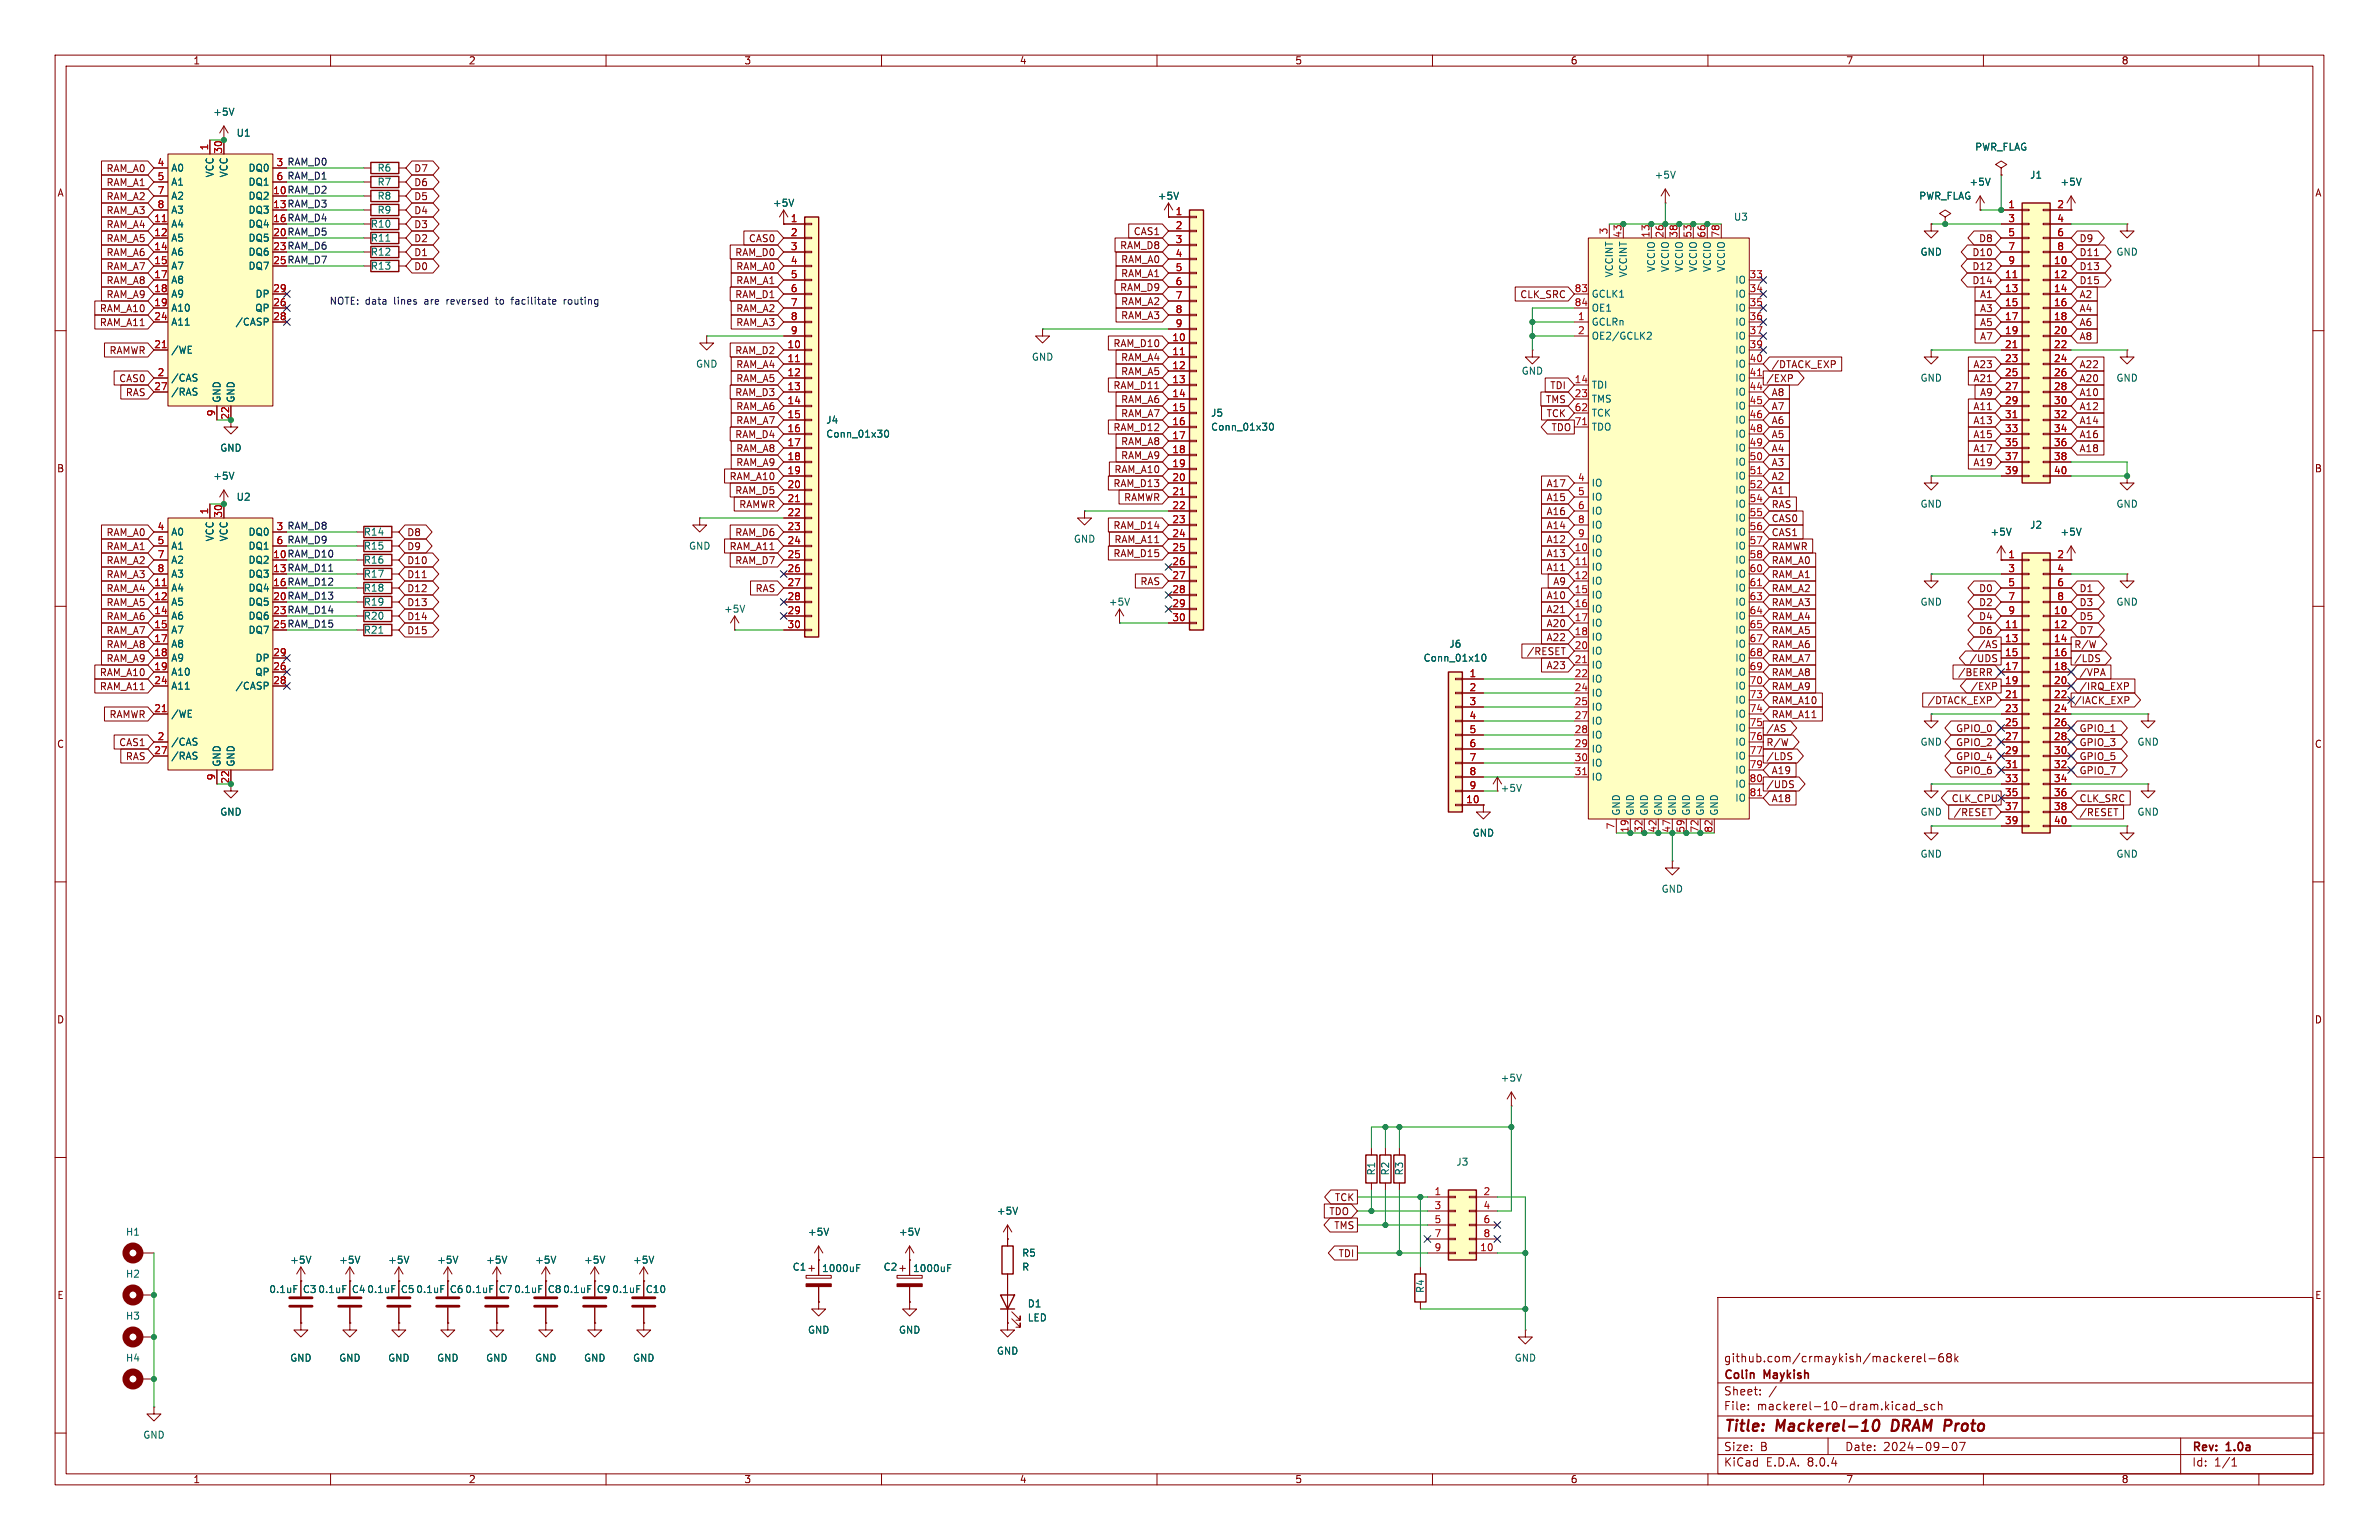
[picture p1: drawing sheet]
<svg xmlns="http://www.w3.org/2000/svg" width="432mm" height="279mm" viewBox="0 0 432 279" stroke-linecap="round" stroke-linejoin="round" font-family="sans-serif">
<defs><g id="words">
<g font-size="2.8" fill="#840000">
<text x="312.8" y="260.3">Title:</text>
<text x="322.5" y="260.3">Mackerel-10</text>
<text x="344.2" y="260.3">DRAM Proto</text>
</g>
<g font-size="2.1" fill="#840000">
<text x="312.8" y="250.6">Colin</text>
<text x="312.8" y="247.4">github.com/crmaykish/mackerel-68k</text>
<text x="320.3" y="250.6">Maykish</text>
<text x="312.8" y="256.1">File:</text>
<text x="312.8" y="253.4">Sheet:</text>
<text x="318.9" y="256.1">mackerel-10-dram.kicad_sch</text>
<text x="312.8" y="263.5">Size:</text>
<text x="319.5" y="263.5">B</text>
<text x="334.8" y="263.5">Date:</text>
<text x="341.8" y="263.5">2024-09-07</text>
<text x="397.8" y="263.7">Rev:</text>
<text x="404.2" y="263.7">1.0a</text>
<text x="312.8" y="266.3">KiCad</text>
<text x="320.5" y="266.3">E.D.A.</text>
<text x="328.1" y="266.3">8.0.4</text>
<text x="397.8" y="266.3">Id:</text>
<text x="401.9" y="266.3">1/1</text>
</g>
<g font-size="1.8" fill="#840000">
<text x="35" y="11.9">1</text>
<text x="85" y="11.9">2</text>
<text x="135" y="11.9">3</text>
<text x="185" y="11.9">4</text>
<text x="235" y="11.9">5</text>
<text x="285" y="11.9">6</text>
<text x="335" y="11.9">7</text>
<text x="385" y="11.9">8</text>
<text x="10.3" y="35.9">A</text>
<text x="19.2" y="31.4">RAM_A0</text>
<text x="19.2" y="34">RAM_A1</text>
<text x="49.5" y="35.3">10 RAM_D2</text>
<text x="75.1" y="31.4">D7</text>
<text x="75.1" y="34">D6</text>
<text x="420.1" y="35.9">A</text>
<text x="19.2" y="41.6">RAM_A4</text>
<text x="19.2" y="39.1">RAM_A3</text>
<text x="19.2" y="36.5">RAM_A2</text>
<text x="49.5" y="37.8">13 RAM_D3</text>
<text x="49.5" y="40.4">16 RAM_D4</text>
<text x="75.1" y="41.6">D3</text>
<text x="75.1" y="36.5">D5</text>
<text x="75.1" y="39.1">D4</text>
<text x="19.2" y="46.7">RAM_A6</text>
<text x="19.2" y="44.1">RAM_A5</text>
<text x="49.5" y="42.9">20 RAM_D5</text>
<text x="49.5" y="45.5">23 RAM_D6</text>
<text x="75.1" y="44.1">D2</text>
<text x="75.1" y="46.7">D1</text>
<text x="133.4" y="46.7">RAM_D0</text>
<text x="135.8" y="44.1">CAS0</text>
<text x="203.2" y="45.4">RAM_D8</text>
<text x="203.4" y="47.9">RAM_A0</text>
<text x="205.7" y="42.9">CAS1</text>
<text x="357.9" y="46.7">D10</text>
<text x="359.1" y="44.1">D8</text>
<text x="377.4" y="46.7">D11</text>
<text x="377.4" y="44.1">D9</text>
<text x="19.2" y="49.2">RAM_A7</text>
<text x="19.2" y="51.8">RAM_A8</text>
<text x="49.5" y="48">25 RAM_D7</text>
<text x="75.1" y="49.2">D0</text>
<text x="133.5" y="49.2">RAM_A0</text>
<text x="133.5" y="51.8">RAM_A1</text>
<text x="203.2" y="53">RAM_D9</text>
<text x="203.4" y="50.5">RAM_A1</text>
<text x="357.9" y="51.8">D14</text>
<text x="357.9" y="49.2">D12</text>
<text x="377.4" y="51.8">D15</text>
<text x="377.4" y="49.2">D13</text>
<text x="18" y="56.8">RAM_A10</text>
<text x="18" y="59.4">RAM_A11</text>
<text x="19.2" y="54.3">RAM_A9</text>
<text x="133.4" y="54.3">RAM_D1</text>
<text x="133.5" y="59.4">RAM_A3</text>
<text x="133.5" y="56.8">RAM_A2</text>
<text x="203.4" y="55.6">RAM_A2</text>
<text x="203.4" y="58.1">RAM_A3</text>
<text x="275.8" y="54.3">CLK_SRC</text>
<text x="359.3" y="54.3">A1</text>
<text x="359.3" y="59.4">A5</text>
<text x="359.3" y="56.8">A3</text>
<text x="377.4" y="59.4">A6</text>
<text x="377.4" y="56.8">A4</text>
<text x="377.4" y="54.3">A2</text>
<text x="19.8" y="64.5">RAMWR</text>
<text x="133.4" y="64.5">RAM_D2</text>
<text x="202" y="63.2">RAM_D10</text>
<text x="203.4" y="65.7">RAM_A4</text>
<text x="359.3" y="61.9">A7</text>
<text x="377.4" y="61.9">A8</text>
<text x="21.5" y="69.5">CAS0</text>
<text x="133.5" y="67">RAM_A4</text>
<text x="133.5" y="69.5">RAM_A5</text>
<text x="202" y="70.8">RAM_D11</text>
<text x="203.4" y="68.3">RAM_A5</text>
<text x="281.3" y="70.8">TDI</text>
<text x="320.5" y="69.5">/EXP</text>
<text x="321.5" y="67">/DTACK_EXP</text>
<text x="358.1" y="69.5">A21</text>
<text x="358.1" y="67">A23</text>
<text x="377.4" y="67">A22</text>
<text x="377.4" y="69.5">A20</text>
<text x="22.7" y="72.1">RAS</text>
<text x="133.4" y="72.1">RAM_D3</text>
<text x="133.5" y="77.2">RAM_A7</text>
<text x="133.5" y="74.6">RAM_A6</text>
<text x="203.4" y="75.9">RAM_A7</text>
<text x="203.4" y="73.3">RAM_A6</text>
<text x="280.5" y="73.3">TMS</text>
<text x="280.6" y="75.9">TCK</text>
<text x="321.5" y="74.6">A7</text>
<text x="321.5" y="72.1">A8</text>
<text x="321.5" y="77.2">A6</text>
<text x="358.1" y="77.2">A13</text>
<text x="358.1" y="74.6">A11</text>
<text x="359.3" y="72.1">A9</text>
<text x="377.4" y="77.2">A14</text>
<text x="377.4" y="74.6">A12</text>
<text x="377.4" y="72.1">A10</text>
<text x="133.4" y="79.7">RAM_D4</text>
<text x="133.5" y="82.2">RAM_A8</text>
<text x="202" y="78.4">RAM_D12</text>
<text x="203.4" y="83.5">RAM_A9</text>
<text x="203.4" y="81">RAM_A8</text>
<text x="281.5" y="78.4">TDO</text>
<text x="321.5" y="79.7">A5</text>
<text x="321.5" y="82.2">A4</text>
<text x="358.1" y="82.2">A17</text>
<text x="358.1" y="79.7">A15</text>
<text x="377.4" y="82.2">A18</text>
<text x="377.4" y="79.7">A16</text>
<text x="10.3" y="85.9">B</text>
<text x="132.3" y="87.3">RAM_A10</text>
<text x="133.4" y="89.9">RAM_D5</text>
<text x="133.5" y="84.8">RAM_A9</text>
<text x="202" y="88.6">RAM_D13</text>
<text x="202.2" y="86">RAM_A10</text>
<text x="280.6" y="88.6">A17</text>
<text x="321.5" y="89.9">A1</text>
<text x="321.5" y="87.3">A2</text>
<text x="321.5" y="84.8">A3</text>
<text x="358.1" y="84.8">A19</text>
<text x="420.1" y="85.9">B</text>
<text x="134.1" y="92.4">RAMWR</text>
<text x="203.9" y="91.1">RAMWR</text>
<text x="280.6" y="91.1">A15</text>
<text x="280.6" y="93.7">A16</text>
<text x="321.5" y="94.9">CAS0</text>
<text x="321.5" y="92.4">RAS</text>
<text x="19.2" y="100">RAM_A1</text>
<text x="19.2" y="97.5">RAM_A0</text>
<text x="49.5" y="101.3">10 RAM_D10</text>
<text x="73.8" y="97.5">D8</text>
<text x="73.8" y="100">D9</text>
<text x="132.3" y="100">RAM_A11</text>
<text x="133.4" y="97.5">RAM_D6</text>
<text x="202" y="96.2">RAM_D14</text>
<text x="202" y="101.3">RAM_D15</text>
<text x="202.2" y="98.7">RAM_A11</text>
<text x="280.6" y="98.7">A12</text>
<text x="280.6" y="101.3">A13</text>
<text x="280.6" y="96.2">A14</text>
<text x="321.5" y="100">RAMWR</text>
<text x="321.5" y="97.5">CAS1</text>
<text x="19.2" y="105.1">RAM_A3</text>
<text x="19.2" y="102.6">RAM_A2</text>
<text x="19.2" y="107.6">RAM_A4</text>
<text x="49.5" y="103.9">13 RAM_D11</text>
<text x="49.5" y="106.4">16 RAM_D12</text>
<text x="73.8" y="107.6">D12</text>
<text x="73.8" y="105.1">D11</text>
<text x="73.8" y="102.6">D10</text>
<text x="133.4" y="102.6">RAM_D7</text>
<text x="137" y="107.6">RAS</text>
<text x="206.9" y="106.4">RAS</text>
<text x="280.6" y="103.8">A11</text>
<text x="281.8" y="106.4">A9</text>
<text x="321.5" y="105.1">RAM_A1</text>
<text x="321.5" y="107.6">RAM_A2</text>
<text x="321.5" y="102.6">RAM_A0</text>
<text x="359.1" y="107.6">D0</text>
<text x="377.4" y="107.6">D1</text>
<text x="19.2" y="110.2">RAM_A5</text>
<text x="19.2" y="112.7">RAM_A6</text>
<text x="49.5" y="109">20 RAM_D13</text>
<text x="49.5" y="111.5">23 RAM_D14</text>
<text x="73.8" y="112.7">D14</text>
<text x="73.8" y="110.2">D13</text>
<text x="280.6" y="114">A20</text>
<text x="280.6" y="108.9">A10</text>
<text x="280.6" y="111.4">A21</text>
<text x="321.5" y="110.2">RAM_A3</text>
<text x="321.5" y="112.7">RAM_A4</text>
<text x="359.1" y="112.7">D4</text>
<text x="359.1" y="110.2">D2</text>
<text x="377.4" y="112.7">D5</text>
<text x="377.4" y="110.2">D3</text>
<text x="19.2" y="115.3">RAM_A7</text>
<text x="19.2" y="117.8">RAM_A8</text>
<text x="49.5" y="114">25 RAM_D15</text>
<text x="73.8" y="115.3">D15</text>
<text x="277" y="119.1">/RESET</text>
<text x="280.6" y="116.5">A22</text>
<text x="321.5" y="115.3">RAM_A5</text>
<text x="321.5" y="117.8">RAM_A6</text>
<text x="358.9" y="117.8">/AS</text>
<text x="359.1" y="115.3">D6</text>
<text x="376.4" y="117.8">R/W</text>
<text x="377.4" y="115.3">D7</text>
<text x="18" y="125.4">RAM_A11</text>
<text x="18" y="122.9">RAM_A10</text>
<text x="19.2" y="120.3">RAM_A9</text>
<text x="280.6" y="121.6">A23</text>
<text x="321.5" y="125.4">RAM_A9</text>
<text x="321.5" y="120.3">RAM_A7</text>
<text x="321.5" y="122.9">RAM_A8</text>
<text x="355.3" y="122.9">/BERR</text>
<text x="357.4" y="120.3">/UDS</text>
<text x="357.6" y="125.4">/EXP</text>
<text x="376.4" y="120.3">/LDS</text>
<text x="377.4" y="122.9">/VPA</text>
<text x="377.4" y="125.4">/IRQ_EXP</text>
<text x="19.8" y="130.5">RAMWR</text>
<text x="321.5" y="128">RAM_A10</text>
<text x="321.5" y="130.5">RAM_A11</text>
<text x="349.8" y="128">/DTACK_EXP</text>
<text x="376.4" y="128">/IACK_EXP</text>
<text x="10.3" y="135.9">C</text>
<text x="21.5" y="135.6">CAS1</text>
<text x="320.5" y="133">/AS</text>
<text x="320.5" y="135.6">R/W</text>
<text x="354.9" y="135.6">GPIO_2</text>
<text x="354.9" y="133">GPIO_0</text>
<text x="377.4" y="135.6">GPIO_3</text>
<text x="377.4" y="133">GPIO_1</text>
<text x="420.1" y="135.9">C</text>
<text x="22.7" y="138.1">RAS</text>
<text x="41.7" y="142.3" transform="rotate(-90 41.7 142.3)">22</text>
<text x="320.5" y="143.2">/UDS</text>
<text x="320.5" y="138.1">/LDS</text>
<text x="321.5" y="140.7">A19</text>
<text x="354.9" y="140.7">GPIO_6</text>
<text x="354.9" y="138.1">GPIO_4</text>
<text x="377.4" y="138.1">GPIO_5</text>
<text x="377.4" y="140.7">GPIO_7</text>
<text x="321.5" y="145.7">A18</text>
<text x="354.1" y="145.7">CLK_CPU</text>
<text x="354.5" y="148.3">/RESET</text>
<text x="377.4" y="148.3">/RESET</text>
<text x="377.4" y="145.7">CLK_SRC</text>
<text x="10.3" y="185.9">D</text>
<text x="420.1" y="185.9">D</text>
<text x="241.2" y="220.7">TDO</text>
<text x="242.2" y="218.1">TCK</text>
<text x="242.1" y="223.2">TMS</text>
<text x="242.9" y="228.3">TDI</text>
<text x="10.3" y="235.9">E</text>
<text x="420.1" y="235.9">E</text>
<text x="35" y="269.3">1</text>
<text x="85" y="269.3">2</text>
<text x="135" y="269.3">3</text>
<text x="185" y="269.3">4</text>
<text x="235" y="269.3">5</text>
<text x="285" y="269.3">6</text>
<text x="335" y="269.3">7</text>
<text x="385" y="269.3">8</text>
</g>
<g font-size="1.8" fill="#006464">
<text x="38.6" y="21.2">+5V</text>
<text x="42.8" y="25">U1</text>
<text x="358.4" y="27.5">PWR_FLAG</text>
<text x="31" y="31.3">A0</text>
<text x="31" y="33.9">A1</text>
<text x="39" y="32.3" transform="rotate(-90 39 32.3)">VCC</text>
<text x="41.5" y="32.3" transform="rotate(-90 41.5 32.3)">VCC</text>
<text x="45" y="31.3">DQ0</text>
<text x="45" y="33.9">DQ1</text>
<text x="68.4" y="33.9">R7</text>
<text x="68.4" y="31.3">R6</text>
<text x="300.2" y="32.6">+5V</text>
<text x="357.4" y="33.9">+5V</text>
<text x="368.4" y="32.6">J1</text>
<text x="373.9" y="33.9">+5V</text>
<text x="31" y="41.5">A4</text>
<text x="31" y="36.4">A2</text>
<text x="31" y="39">A3</text>
<text x="45" y="36.4">DQ2</text>
<text x="45" y="39">DQ3</text>
<text x="45" y="41.5">DQ4</text>
<text x="67.2" y="41.5">R10</text>
<text x="68.4" y="36.4">R8</text>
<text x="68.4" y="39">R9</text>
<text x="140.2" y="37.7">+5V</text>
<text x="210.1" y="36.4">+5V</text>
<text x="314.6" y="40.2">U3</text>
<text x="348.2" y="36.4">PWR_FLAG</text>
<text x="31" y="44">A5</text>
<text x="31" y="46.6">A6</text>
<text x="45" y="44">DQ5</text>
<text x="45" y="46.6">DQ6</text>
<text x="67.2" y="46.6">R12</text>
<text x="67.2" y="44">R11</text>
<text x="348.5" y="46.6">GND</text>
<text x="384" y="46.6">GND</text>
<text x="31" y="49.1">A7</text>
<text x="31" y="51.7">A8</text>
<text x="45" y="49.1">DQ7</text>
<text x="67.2" y="49.1">R13</text>
<text x="293" y="50.4" transform="rotate(-90 293 50.4)">VCCINT</text>
<text x="295.5" y="50.4" transform="rotate(-90 295.5 50.4)">VCCINT</text>
<text x="300.6" y="49.5" transform="rotate(-90 300.6 49.5)">VCCIO</text>
<text x="303.1" y="49.5" transform="rotate(-90 303.1 49.5)">VCCIO</text>
<text x="305.7" y="49.5" transform="rotate(-90 305.7 49.5)">VCCIO</text>
<text x="308.2" y="49.5" transform="rotate(-90 308.2 49.5)">VCCIO</text>
<text x="310.7" y="49.5" transform="rotate(-90 310.7 49.5)">VCCIO</text>
<text x="313.3" y="49.5" transform="rotate(-90 313.3 49.5)">VCCIO</text>
<text x="314.9" y="51.7">IO</text>
<text x="31" y="54.2">A9</text>
<text x="31" y="56.7">A10</text>
<text x="31" y="59.3">A11</text>
<text x="42.7" y="59.3">/CASP</text>
<text x="46.2" y="56.7">QP</text>
<text x="46.3" y="54.2">DP</text>
<text x="288.8" y="59.3">GCLRn</text>
<text x="288.8" y="54.2">GCLK1</text>
<text x="288.8" y="56.7">OE1</text>
<text x="314.9" y="54.2">IO</text>
<text x="314.9" y="56.7">IO</text>
<text x="314.9" y="59.3">IO</text>
<text x="31" y="64.4">/WE</text>
<text x="187.2" y="65.6">GND</text>
<text x="288.8" y="61.8">OE2/GCLK2</text>
<text x="314.9" y="61.8">IO</text>
<text x="314.9" y="64.4">IO</text>
<text x="31" y="69.4">/CAS</text>
<text x="31" y="72">/RAS</text>
<text x="126.2" y="66.9">GND</text>
<text x="276.1" y="68.2">GND</text>
<text x="288.8" y="70.7">TDI</text>
<text x="314.9" y="66.9">IO</text>
<text x="314.9" y="69.4">IO</text>
<text x="314.9" y="72">IO</text>
<text x="348.5" y="69.4">GND</text>
<text x="384" y="69.4">GND</text>
<text x="40.2" y="73.2" transform="rotate(-90 40.2 73.2)">GND</text>
<text x="42.8" y="73.2" transform="rotate(-90 42.8 73.2)">GND</text>
<text x="149.9" y="77.1">J4</text>
<text x="219.7" y="75.8">J5</text>
<text x="288.8" y="73.3">TMS</text>
<text x="288.8" y="75.8">TCK</text>
<text x="314.9" y="74.5">IO</text>
<text x="314.9" y="77.1">IO</text>
<text x="39.9" y="82.1">GND</text>
<text x="149.9" y="79.6">Conn_01x30</text>
<text x="219.7" y="78.3">Conn_01x30</text>
<text x="288.8" y="78.3">TDO</text>
<text x="314.9" y="79.6">IO</text>
<text x="314.9" y="82.1">IO</text>
<text x="38.6" y="87.2">+5V</text>
<text x="288.8" y="88.5">IO</text>
<text x="314.9" y="84.7">IO</text>
<text x="314.9" y="87.2">IO</text>
<text x="314.9" y="89.8">IO</text>
<text x="42.8" y="91">U2</text>
<text x="288.8" y="91">IO</text>
<text x="288.8" y="93.6">IO</text>
<text x="314.9" y="92.3">IO</text>
<text x="314.9" y="94.8">IO</text>
<text x="348.5" y="92.3">GND</text>
<text x="384" y="92.3">GND</text>
<text x="31" y="97.4">A0</text>
<text x="31" y="99.9">A1</text>
<text x="39" y="98.3" transform="rotate(-90 39 98.3)">VCC</text>
<text x="41.5" y="98.3" transform="rotate(-90 41.5 98.3)">VCC</text>
<text x="45" y="97.4">DQ0</text>
<text x="45" y="99.9">DQ1</text>
<text x="65.9" y="99.9">R15</text>
<text x="65.9" y="97.4">R14</text>
<text x="125" y="99.9">GND</text>
<text x="194.8" y="98.7">GND</text>
<text x="288.8" y="101.2">IO</text>
<text x="288.8" y="96.1">IO</text>
<text x="288.8" y="98.7">IO</text>
<text x="314.9" y="97.4">IO</text>
<text x="314.9" y="99.9">IO</text>
<text x="361.2" y="97.4">+5V</text>
<text x="368.4" y="96.1">J2</text>
<text x="373.9" y="97.4">+5V</text>
<text x="31" y="107.5">A4</text>
<text x="31" y="102.5">A2</text>
<text x="31" y="105">A3</text>
<text x="45" y="102.5">DQ2</text>
<text x="45" y="105">DQ3</text>
<text x="45" y="107.5">DQ4</text>
<text x="65.9" y="102.5">R16</text>
<text x="65.9" y="105">R17</text>
<text x="65.9" y="107.5">R18</text>
<text x="288.8" y="103.7">IO</text>
<text x="288.8" y="106.3">IO</text>
<text x="314.9" y="102.5">IO</text>
<text x="314.9" y="105">IO</text>
<text x="314.9" y="107.5">IO</text>
<text x="31" y="110.1">A5</text>
<text x="31" y="112.6">A6</text>
<text x="45" y="110.1">DQ5</text>
<text x="45" y="112.6">DQ6</text>
<text x="65.9" y="112.6">R20</text>
<text x="65.9" y="110.1">R19</text>
<text x="131.3" y="111.4">+5V</text>
<text x="201.2" y="110.1">+5V</text>
<text x="288.8" y="108.8">IO</text>
<text x="288.8" y="111.4">IO</text>
<text x="288.8" y="113.9">IO</text>
<text x="314.9" y="110.1">IO</text>
<text x="314.9" y="112.6">IO</text>
<text x="348.5" y="110.1">GND</text>
<text x="384" y="110.1">GND</text>
<text x="31" y="115.2">A7</text>
<text x="31" y="117.7">A8</text>
<text x="45" y="115.2">DQ7</text>
<text x="65.9" y="115.2">R21</text>
<text x="263" y="117.7">J6</text>
<text x="288.8" y="116.4">IO</text>
<text x="288.8" y="119">IO</text>
<text x="314.9" y="115.2">IO</text>
<text x="314.9" y="117.7">IO</text>
<text x="31" y="120.2">A9</text>
<text x="31" y="122.8">A10</text>
<text x="31" y="125.3">A11</text>
<text x="42.7" y="125.3">/CASP</text>
<text x="46.2" y="122.8">QP</text>
<text x="46.3" y="120.2">DP</text>
<text x="258.3" y="120.2">Conn_01x10</text>
<text x="288.8" y="121.5">IO</text>
<text x="288.8" y="124.1">IO</text>
<text x="314.9" y="120.2">IO</text>
<text x="314.9" y="122.8">IO</text>
<text x="314.9" y="125.3">IO</text>
<text x="31" y="130.4">/WE</text>
<text x="288.8" y="126.6">IO</text>
<text x="288.8" y="129.1">IO</text>
<text x="288.8" y="131.7">IO</text>
<text x="314.9" y="127.9">IO</text>
<text x="314.9" y="130.4">IO</text>
<text x="31" y="135.5">/CAS</text>
<text x="288.8" y="134.2">IO</text>
<text x="288.8" y="136.8">IO</text>
<text x="314.9" y="132.9">IO</text>
<text x="314.9" y="135.5">IO</text>
<text x="348.5" y="135.5">GND</text>
<text x="387.9" y="135.5">GND</text>
<text x="31" y="138">/RAS</text>
<text x="40.2" y="139.2" transform="rotate(-90 40.2 139.2)">GND</text>
<text x="42.8" y="139.2" transform="rotate(-90 42.8 139.2)">GND</text>
<text x="272.3" y="143.9">+5V</text>
<text x="288.8" y="139.3">IO</text>
<text x="288.8" y="141.8">IO</text>
<text x="314.9" y="138">IO</text>
<text x="314.9" y="140.6">IO</text>
<text x="314.9" y="143.1">IO</text>
<text x="39.9" y="148.2">GND</text>
<text x="294.2" y="148.1" transform="rotate(-90 294.2 148.1)">GND</text>
<text x="296.8" y="148.1" transform="rotate(-90 296.8 148.1)">GND</text>
<text x="299.3" y="148.1" transform="rotate(-90 299.3 148.1)">GND</text>
<text x="301.9" y="148.1" transform="rotate(-90 301.9 148.1)">GND</text>
<text x="304.4" y="148.1" transform="rotate(-90 304.4 148.1)">GND</text>
<text x="306.9" y="148.1" transform="rotate(-90 306.9 148.1)">GND</text>
<text x="309.5" y="148.1" transform="rotate(-90 309.5 148.1)">GND</text>
<text x="312" y="148.1" transform="rotate(-90 312 148.1)">GND</text>
<text x="314.9" y="145.6">IO</text>
<text x="348.5" y="148.2">GND</text>
<text x="387.9" y="148.2">GND</text>
<text x="267.2" y="152">GND</text>
<text x="348.5" y="155.8">GND</text>
<text x="384" y="155.8">GND</text>
<text x="301.5" y="162.2">GND</text>
<text x="272.3" y="196.4">+5V</text>
<text x="249.8" y="213.4" transform="rotate(-90 249.8 213.4)">R1</text>
<text x="252.3" y="213.4" transform="rotate(-90 252.3 213.4)">R2</text>
<text x="254.9" y="213.4" transform="rotate(-90 254.9 213.4)">R3</text>
<text x="264.2" y="211.7">J3</text>
<text x="180.8" y="220.6">+5V</text>
<text x="22.8" y="224.4">H1</text>
<text x="146.6" y="224.4">+5V</text>
<text x="163.1" y="224.4">+5V</text>
<text x="22.8" y="232">H2</text>
<text x="52.6" y="229.5">+5V</text>
<text x="61.5" y="229.5">+5V</text>
<text x="70.4" y="229.5">+5V</text>
<text x="79.2" y="229.5">+5V</text>
<text x="88.1" y="229.5">+5V</text>
<text x="97" y="229.5">+5V</text>
<text x="105.9" y="229.5">+5V</text>
<text x="114.8" y="229.5">+5V</text>
<text x="143.8" y="230.7">C1</text>
<text x="149.1" y="231">1000uF</text>
<text x="160.3" y="230.7">C2</text>
<text x="165.6" y="231">1000uF</text>
<text x="185.4" y="228.2">R5</text>
<text x="185.4" y="230.7">R</text>
<text x="22.8" y="239.6">H3</text>
<text x="48.8" y="234.8">0.1uF</text>
<text x="54.9" y="234.8">C3</text>
<text x="57.7" y="234.8">0.1uF</text>
<text x="63.8" y="234.8">C4</text>
<text x="66.6" y="234.8">0.1uF</text>
<text x="72.7" y="234.8">C5</text>
<text x="75.4" y="234.8">0.1uF</text>
<text x="81.5" y="234.8">C6</text>
<text x="84.3" y="234.8">0.1uF</text>
<text x="90.4" y="234.8">C7</text>
<text x="93.2" y="234.8">0.1uF</text>
<text x="99.3" y="234.8">C8</text>
<text x="102.1" y="234.8">0.1uF</text>
<text x="108.2" y="234.8">C9</text>
<text x="111" y="234.8">0.1uF</text>
<text x="117.1" y="234.8">C10</text>
<text x="186.4" y="237.4">D1</text>
<text x="186.4" y="239.9">LED</text>
<text x="258.7" y="234.7" transform="rotate(-90 258.7 234.7)">R4</text>
<text x="146.6" y="242.2">GND</text>
<text x="163.1" y="242.2">GND</text>
<text x="180.8" y="246">GND</text>
<text x="22.8" y="247.2">H4</text>
<text x="52.6" y="247.2">GND</text>
<text x="61.5" y="247.2">GND</text>
<text x="70.4" y="247.2">GND</text>
<text x="79.2" y="247.2">GND</text>
<text x="88.1" y="247.2">GND</text>
<text x="97" y="247.2">GND</text>
<text x="105.9" y="247.2">GND</text>
<text x="114.8" y="247.2">GND</text>
<text x="274.8" y="247.2">GND</text>
<text x="25.9" y="261.2">GND</text>
</g>
<g font-size="1.8" fill="#a90000">
<text x="37.8" y="27.4" transform="rotate(-90 37.8 27.4)">1</text>
<text x="40.4" y="28" transform="rotate(-90 40.4 28)">30</text>
<text x="28.5" y="30.2">4</text>
<text x="28.5" y="32.8">5</text>
<text x="28.5" y="35.3">7</text>
<text x="49.5" y="35.3">10</text>
<text x="50.1" y="30.2">3</text>
<text x="50.1" y="32.8">6</text>
<text x="27.9" y="40.4">11</text>
<text x="28.5" y="37.8">8</text>
<text x="49.5" y="37.8">13</text>
<text x="49.5" y="40.4">16</text>
<text x="143.4" y="40.4">1</text>
<text x="213.3" y="39.1">1</text>
<text x="213.3" y="41.7">2</text>
<text x="364.4" y="37.8">1</text>
<text x="364.4" y="40.4">3</text>
<text x="373.3" y="37.8">2</text>
<text x="373.3" y="40.4">4</text>
<text x="27.9" y="42.9">12</text>
<text x="27.9" y="45.5">14</text>
<text x="49.5" y="42.9">20</text>
<text x="49.5" y="45.5">23</text>
<text x="143.4" y="42.9">2</text>
<text x="143.4" y="45.5">3</text>
<text x="213.3" y="44.2">3</text>
<text x="213.3" y="46.7">4</text>
<text x="291.8" y="42.6" transform="rotate(-90 291.8 42.6)">3</text>
<text x="294.4" y="43.2" transform="rotate(-90 294.4 43.2)">43</text>
<text x="299.5" y="43.2" transform="rotate(-90 299.5 43.2)">13</text>
<text x="302" y="43.2" transform="rotate(-90 302 43.2)">26</text>
<text x="304.5" y="43.2" transform="rotate(-90 304.5 43.2)">38</text>
<text x="307.1" y="43.2" transform="rotate(-90 307.1 43.2)">53</text>
<text x="309.6" y="43.2" transform="rotate(-90 309.6 43.2)">66</text>
<text x="312.2" y="43.2" transform="rotate(-90 312.2 43.2)">78</text>
<text x="364.4" y="42.9">5</text>
<text x="364.4" y="45.5">7</text>
<text x="373.3" y="42.9">6</text>
<text x="373.3" y="45.5">8</text>
<text x="27.9" y="48">15</text>
<text x="27.9" y="50.5">17</text>
<text x="27.9" y="53.1">18</text>
<text x="49.5" y="53.1">29</text>
<text x="49.5" y="48">25</text>
<text x="143.4" y="48">4</text>
<text x="143.4" y="50.5">5</text>
<text x="143.4" y="53.1">6</text>
<text x="213.3" y="49.3">5</text>
<text x="213.3" y="51.8">6</text>
<text x="285.7" y="53.1">83</text>
<text x="317.5" y="50.5">33</text>
<text x="317.5" y="53.1">34</text>
<text x="363.8" y="50.5">11</text>
<text x="363.8" y="53.1">13</text>
<text x="364.4" y="48">9</text>
<text x="372.7" y="48">10</text>
<text x="372.7" y="50.5">12</text>
<text x="372.7" y="53.1">14</text>
<text x="27.9" y="55.6">19</text>
<text x="27.9" y="58.2">24</text>
<text x="49.5" y="55.6">26</text>
<text x="49.5" y="58.2">28</text>
<text x="143.4" y="55.6">7</text>
<text x="143.4" y="58.2">8</text>
<text x="213.3" y="54.4">7</text>
<text x="213.3" y="56.9">8</text>
<text x="213.3" y="59.4">9</text>
<text x="285.7" y="55.6">84</text>
<text x="286.3" y="58.2">1</text>
<text x="317.5" y="55.6">35</text>
<text x="317.5" y="58.2">36</text>
<text x="363.8" y="55.6">15</text>
<text x="363.8" y="58.2">17</text>
<text x="372.7" y="55.6">16</text>
<text x="372.7" y="58.2">18</text>
<text x="27.9" y="63.2">21</text>
<text x="142.8" y="63.2">10</text>
<text x="142.8" y="65.8">11</text>
<text x="143.4" y="60.7">9</text>
<text x="212.7" y="62">10</text>
<text x="212.7" y="64.5">11</text>
<text x="286.3" y="60.7">2</text>
<text x="317.5" y="60.7">37</text>
<text x="317.5" y="63.2">39</text>
<text x="317.5" y="65.8">40</text>
<text x="363.8" y="60.7">19</text>
<text x="363.8" y="63.2">21</text>
<text x="363.8" y="65.8">23</text>
<text x="372.7" y="60.7">20</text>
<text x="372.7" y="63.2">22</text>
<text x="372.7" y="65.8">24</text>
<text x="27.9" y="70.9">27</text>
<text x="28.5" y="68.3">2</text>
<text x="142.8" y="68.3">12</text>
<text x="142.8" y="70.9">13</text>
<text x="212.7" y="67.1">12</text>
<text x="212.7" y="69.6">13</text>
<text x="285.7" y="69.6">14</text>
<text x="317.5" y="68.3">41</text>
<text x="317.5" y="70.9">44</text>
<text x="363.8" y="68.3">25</text>
<text x="363.8" y="70.9">27</text>
<text x="372.7" y="68.3">26</text>
<text x="372.7" y="70.9">28</text>
<text x="39.1" y="75.6" transform="rotate(-90 39.1 75.6)">9</text>
<text x="41.7" y="76.2" transform="rotate(-90 41.7 76.2)">22</text>
<text x="142.8" y="73.4">14</text>
<text x="142.8" y="75.9">15</text>
<text x="212.7" y="72.1">14</text>
<text x="212.7" y="74.7">15</text>
<text x="212.7" y="77.2">16</text>
<text x="285.7" y="72.1">23</text>
<text x="285.7" y="74.7">62</text>
<text x="285.7" y="77.2">71</text>
<text x="317.5" y="73.4">45</text>
<text x="317.5" y="75.9">46</text>
<text x="363.8" y="73.4">29</text>
<text x="363.8" y="75.9">31</text>
<text x="372.7" y="73.4">30</text>
<text x="372.7" y="75.9">32</text>
<text x="142.8" y="78.5">16</text>
<text x="142.8" y="81">17</text>
<text x="142.8" y="83.6">18</text>
<text x="212.7" y="79.8">17</text>
<text x="212.7" y="82.3">18</text>
<text x="317.5" y="78.5">48</text>
<text x="317.5" y="81">49</text>
<text x="317.5" y="83.6">50</text>
<text x="363.8" y="78.5">33</text>
<text x="363.8" y="81">35</text>
<text x="363.8" y="83.6">37</text>
<text x="372.7" y="78.5">34</text>
<text x="372.7" y="81">36</text>
<text x="372.7" y="83.6">38</text>
<text x="142.8" y="86.1">19</text>
<text x="142.8" y="88.6">20</text>
<text x="212.7" y="84.8">19</text>
<text x="212.7" y="87.4">20</text>
<text x="212.7" y="89.9">21</text>
<text x="286.3" y="87.4">4</text>
<text x="286.3" y="89.9">5</text>
<text x="317.5" y="86.1">51</text>
<text x="317.5" y="88.6">52</text>
<text x="363.8" y="86.1">39</text>
<text x="372.7" y="86.1">40</text>
<text x="37.8" y="93.4" transform="rotate(-90 37.8 93.4)">1</text>
<text x="40.4" y="94" transform="rotate(-90 40.4 94)">30</text>
<text x="142.8" y="91.2">21</text>
<text x="142.8" y="93.7">22</text>
<text x="212.7" y="92.5">22</text>
<text x="212.7" y="95">23</text>
<text x="286.3" y="92.5">6</text>
<text x="286.3" y="95">8</text>
<text x="317.5" y="91.2">54</text>
<text x="317.5" y="93.7">55</text>
<text x="28.5" y="96.3">4</text>
<text x="28.5" y="98.8">5</text>
<text x="28.5" y="101.3">7</text>
<text x="49.5" y="101.3">10</text>
<text x="50.1" y="96.3">3</text>
<text x="50.1" y="98.8">6</text>
<text x="142.8" y="96.3">23</text>
<text x="142.8" y="98.8">24</text>
<text x="142.8" y="101.3">25</text>
<text x="212.7" y="97.5">24</text>
<text x="212.7" y="100.1">25</text>
<text x="285.7" y="100.1">10</text>
<text x="286.3" y="97.5">9</text>
<text x="317.5" y="96.3">56</text>
<text x="317.5" y="98.8">57</text>
<text x="317.5" y="101.3">58</text>
<text x="364.4" y="101.3">1</text>
<text x="373.3" y="101.3">2</text>
<text x="27.9" y="106.4">11</text>
<text x="28.5" y="103.9">8</text>
<text x="49.5" y="103.9">13</text>
<text x="49.5" y="106.4">16</text>
<text x="142.8" y="103.9">26</text>
<text x="142.8" y="106.4">27</text>
<text x="212.7" y="102.6">26</text>
<text x="212.7" y="105.2">27</text>
<text x="212.7" y="107.7">28</text>
<text x="285.7" y="102.6">11</text>
<text x="285.7" y="105.2">12</text>
<text x="285.7" y="107.7">15</text>
<text x="317.5" y="103.9">60</text>
<text x="317.5" y="106.4">61</text>
<text x="364.4" y="103.9">3</text>
<text x="364.4" y="106.4">5</text>
<text x="373.3" y="103.9">4</text>
<text x="373.3" y="106.4">6</text>
<text x="27.9" y="109">12</text>
<text x="27.9" y="111.5">14</text>
<text x="49.5" y="109">20</text>
<text x="49.5" y="111.5">23</text>
<text x="142.8" y="109">28</text>
<text x="142.8" y="111.5">29</text>
<text x="212.7" y="110.2">29</text>
<text x="212.7" y="112.8">30</text>
<text x="285.7" y="110.2">16</text>
<text x="285.7" y="112.8">17</text>
<text x="317.5" y="109">63</text>
<text x="317.5" y="111.5">64</text>
<text x="364.4" y="109">7</text>
<text x="364.4" y="111.5">9</text>
<text x="372.7" y="111.5">10</text>
<text x="373.3" y="109">8</text>
<text x="27.9" y="114">15</text>
<text x="27.9" y="116.6">17</text>
<text x="27.9" y="119.1">18</text>
<text x="49.5" y="119.1">29</text>
<text x="49.5" y="114">25</text>
<text x="142.8" y="114">30</text>
<text x="285.7" y="115.3">18</text>
<text x="285.7" y="117.9">20</text>
<text x="317.5" y="114">65</text>
<text x="317.5" y="116.6">67</text>
<text x="317.5" y="119.1">68</text>
<text x="363.8" y="114">11</text>
<text x="363.8" y="116.6">13</text>
<text x="363.8" y="119.1">15</text>
<text x="372.7" y="114">12</text>
<text x="372.7" y="116.6">14</text>
<text x="372.7" y="119.1">16</text>
<text x="27.9" y="121.7">19</text>
<text x="27.9" y="124.2">24</text>
<text x="49.5" y="121.7">26</text>
<text x="49.5" y="124.2">28</text>
<text x="266.6" y="122.9">1</text>
<text x="266.6" y="125.5">2</text>
<text x="285.7" y="120.4">21</text>
<text x="285.7" y="122.9">22</text>
<text x="285.7" y="125.5">24</text>
<text x="317.5" y="121.7">69</text>
<text x="317.5" y="124.2">70</text>
<text x="363.8" y="121.7">17</text>
<text x="363.8" y="124.2">19</text>
<text x="372.7" y="121.7">18</text>
<text x="372.7" y="124.2">20</text>
<text x="27.9" y="129.3">21</text>
<text x="266.6" y="128">3</text>
<text x="266.6" y="130.6">4</text>
<text x="285.7" y="128">25</text>
<text x="285.7" y="130.6">27</text>
<text x="317.5" y="126.7">73</text>
<text x="317.5" y="129.3">74</text>
<text x="317.5" y="131.8">75</text>
<text x="363.8" y="126.7">21</text>
<text x="363.8" y="129.3">23</text>
<text x="363.8" y="131.8">25</text>
<text x="372.7" y="126.7">22</text>
<text x="372.7" y="129.3">24</text>
<text x="372.7" y="131.8">26</text>
<text x="27.9" y="136.9">27</text>
<text x="28.5" y="134.4">2</text>
<text x="266.6" y="133.1">5</text>
<text x="266.6" y="135.6">6</text>
<text x="285.7" y="133.1">28</text>
<text x="285.7" y="135.6">29</text>
<text x="317.5" y="134.4">76</text>
<text x="317.5" y="136.9">77</text>
<text x="363.8" y="134.4">27</text>
<text x="363.8" y="136.9">29</text>
<text x="372.7" y="134.4">28</text>
<text x="372.7" y="136.9">30</text>
<text x="39.1" y="141.7" transform="rotate(-90 39.1 141.7)">9</text>
<text x="266.6" y="138.2">7</text>
<text x="266.6" y="140.7">8</text>
<text x="266.6" y="143.3">9</text>
<text x="285.7" y="138.2">30</text>
<text x="285.7" y="140.7">31</text>
<text x="317.5" y="139.4">79</text>
<text x="317.5" y="142">80</text>
<text x="363.8" y="139.4">31</text>
<text x="363.8" y="142">33</text>
<text x="372.7" y="139.4">32</text>
<text x="372.7" y="142">34</text>
<text x="266" y="145.8">10</text>
<text x="317.5" y="144.5">81</text>
<text x="363.8" y="144.5">35</text>
<text x="363.8" y="147.1">37</text>
<text x="363.8" y="149.6">39</text>
<text x="372.7" y="144.5">36</text>
<text x="372.7" y="147.1">38</text>
<text x="372.7" y="149.6">40</text>
<text x="293.1" y="150.6" transform="rotate(-90 293.1 150.6)">7</text>
<text x="295.7" y="151.2" transform="rotate(-90 295.7 151.2)">19</text>
<text x="298.2" y="151.2" transform="rotate(-90 298.2 151.2)">32</text>
<text x="300.7" y="151.2" transform="rotate(-90 300.7 151.2)">42</text>
<text x="303.3" y="151.2" transform="rotate(-90 303.3 151.2)">47</text>
<text x="305.8" y="151.2" transform="rotate(-90 305.8 151.2)">59</text>
<text x="308.4" y="151.2" transform="rotate(-90 308.4 151.2)">72</text>
<text x="310.9" y="151.2" transform="rotate(-90 310.9 151.2)">82</text>
<text x="260.3" y="216.9">1</text>
<text x="260.3" y="219.5">3</text>
<text x="260.3" y="222">5</text>
<text x="269.2" y="216.9">2</text>
<text x="269.2" y="219.5">4</text>
<text x="269.2" y="222">6</text>
<text x="260.3" y="224.5">7</text>
<text x="260.3" y="227.1">9</text>
<text x="268.6" y="227.1">10</text>
<text x="269.2" y="224.5">8</text>
</g>
<g font-size="1.8" fill="#0f0f0f">
<text x="50.1" y="30.2">3 RAM_D0</text>
<text x="50.1" y="32.8">6 RAM_D1</text>
<text x="50.1" y="96.3">3 RAM_D8</text>
<text x="50.1" y="98.8">6 RAM_D9</text>
</g>
<g font-size="1.8" fill="#0000c2">
<text x="59.7" y="55.5">NOTE: data</text>
<text x="71.6" y="55.5">lines</text>
<text x="77.3" y="55.5">are</text>
<text x="81.5" y="55.5">reversed</text>
<text x="90.7" y="55.5">to</text>
<text x="93.7" y="55.5">facilitate</text>
<text x="103.4" y="55.5">routing</text>
</g>
</g></defs>
<g fill="none" stroke="#840000" stroke-width=".18">
<path d="M10 10h411.8v259.4h-411.8zM12 12h407.8v255.4h-407.8zM60 10v2M110 10v2M160 10v2M210 10v2M260 10v2M310 10v2M360 10v2M410 10v2M142.2 38.1l-.7 1.3M142.2 38.1v2.5"/>
<path d="M142.2 38.1l.8 1.3M10 60h2M142.2 40.6h.1M419.8 60h2M350.5 86.4v1.2h1.3l-1.3 1.3-1.3-1.3h1.3M350.5 86.4h.1M10 110h2M419.8 110h2M10 160h2M419.8 160h2M10 210h2M419.8 210h2"/>
<path d="M72.4 232.4v2.8M72.4 237.2v2.8M90.2 232.4h.1M90.2 229.9v5.3M90.2 237.2v2.8M90.2 229.9l-.8 1.2M90.2 229.9l.7 1.2M99.1 232.4h.1M99.1 229.9v5.3M99.1 237.2v2.8M99.1 229.9l-.8 1.2M99.1 229.9l.7 1.2"/>
<path d="M107.9 232.4h.1M107.9 229.9l-.7 1.2M107.9 229.9v5.3M107.9 237.2v2.8M107.9 229.9l.8 1.2M116.8 232.4h.1M116.8 229.9l-.7 1.2M116.8 229.9v5.3M116.8 237.2v2.8M116.8 229.9l.8 1.2M146.3 231.4h4.6v.5h-4.6zM146.8 230.1h1"/>
<path d="M147.3 229.6v1M148.6 236.2v1.3h1.3l-1.3 1.3-1.3-1.3h1.3M148.6 236.2h.1M148.6 228.6h.1M148.6 226.1v5.3M148.6 233.4v2.8M148.6 226.1l-.8 1.2M148.6 226.1l.8 1.2M165.1 228.6h.1M165.1 236.2v1.3h1.3l-1.3 1.3-1.3-1.3h1.3M165.1 236.2h.1M165.1 226.1l-.8 1.2"/>
<path d="M165.1 226.1v2.5M165.1 226.1l.8 1.2M311.8 235.4h108v32h-108zM10 260h2M90.2 240v1.3h1.2l-1.2 1.3-1.3-1.3h1.3M90.2 240h.1M99.1 240v1.3h1.2l-1.2 1.3-1.3-1.3h1.3M99.1 240h.1M107.9 240v1.3h1.3l-1.3 1.3-1.2-1.3h1.2M107.9 240h.1M116.8 240v1.3h1.3l-1.3 1.3-1.2-1.3h1.2M116.8 240h.1"/>
<path d="M311.8 256.9h108M311.8 250.9h108M317.3 255.6v.2M317.3 254.9v.1M319.5 252.9v.2M319.5 252.2v.1M322.4 251.5l-1.3 1.9M347.1 246.1v1M347.5 254.3v1.5M347.5 254.9l-.5-.1-.2 .3v.4l.1 .2h.6M347.5 246.1l-.2 .1-.2 .2M347.8 255.9h1.2"/>
<path d="M348 246.6l.7-.2-.1-.2-.4-.1-.2 .2v.7h.6M349.3 245.6v1.3l.2 .2M349.8 254.9l-.3-.1-.2 .2v.2l.5 .2v.3h-.5M350.1 246.5h1.2M351.2 254.9l-.4-.1-.3 .3v.4l.1 .2h.6M351.8 254.9l.2-.1 .4 .1 .1 .9M351.8 254.3v1.5M352.6 245.6a.59 .59 0 0 0-.7 .6v.6l.1 .2 .5 .1 .2-.2 .1-.5-.2-.2h-.4l-.3 .2M353.6 246.2l-.3 .3 .1 .4 .2 .2h.3l.3-.3-.1-.4-.2-.2M353.6 246.2l-.3-.3 .3-.3h.3l.3 .3-.3 .3M353.6 246.2h.3M354.8 245.6v1.5"/>
<path d="M355 246.5l.4 .6M355.4 246.1l-.6 .6M419.8 260h2M60 267.4v2M110 267.4v2M160 267.4v2M210 267.4v2M260 267.4v2M310 267.4v2M311.8 263.9h108M311.8 260.9h108M331.8 260.9v3"/>
<path d="M352.5 262.6h1.2M354.5 261.8l.2-.1a.8 .8 0 0 1 .5 .7 .8 .8 0 0 1-.5 .8 1 1 0 0 1-.2-1.4zM355.7 261.7h1l-.7 1.5M360 267.4v2M395.8 260.9v6.5M405.1 266h.9M405.1 264.9l.4-.4v1.5M410 267.4v2"/>
</g>
<path d="M340.2 257.8a.46 .46 0 0 1 .5-.2 .46 .46 0 0 1 .4 .4 1.15 1.15 0 0 1-.8 1.6l-.2-.1a1.53 1.53 0 0 1 .1-1.7zM343.6 257.6l-.3 2h.5" fill="none" stroke="#840000" stroke-width=".4"/>
<path d="M70.4 237h4M70.4 235.5h4M88.1 237h4.1M88.1 235.5h4.1M97 237h4.1M97 235.5h4.1M105.9 237h4.1M105.9 235.5h4.1M114.8 237h4.1M114.8 235.5h4.1" fill="none" stroke="#840000" stroke-width=".51"/>
<g fill="none" stroke="#006464" stroke-width=".18">
<path d="M144.1 36.1l-.5 1.3M71.1 233.2h.6M88.9 233.2h.6M92 227.9l-.4 1.3M97.8 233.2h.6M100.9 227.9l-.4 1.3M106.7 233.2h.6M109.8 227.9l-.5 1.3M115.6 233.2h.6M118.7 227.9l-.5 1.3M150.4 222.8l-.4 1.3M155.5 230h.4"/>
<path d="M155.5 229.4h.6M166.9 222.8l-.4 1.3"/>
</g>
<path d="M146.3 232.9h4.6v.5h-4.6z" fill="#840000" stroke="#840000" stroke-width=".18"/>
<path d="M367 36.8h5.1v50.8h-5.1z" fill="#ffffc2"/>
<g fill="none" stroke="#840000" stroke-width=".18">
<path d="M363.2 38.1h3.8M367 38h1.3v.2h-1.3zM370.8 38h1.3v.2h-1.3zM372.1 38.1h3.8M363.2 48.3h3.8M363.2 50.8h3.8M363.2 53.3h3.8M363.2 55.9h3.8M363.2 58.4h3.8M363.2 40.6h3.8M363.2 43.2h3.8M363.2 45.7h3.8"/>
<path d="M367 58.3h1.3v.2h-1.3zM367 55.8h1.3v.2h-1.3zM367 53.2h1.3v.3h-1.3zM367 50.7h1.3v.2h-1.3zM367 48.1h1.3v.3h-1.3zM367 45.6h1.3v.2h-1.3zM367 43.1h1.3v.2h-1.3zM367 40.5h1.3v.3h-1.3zM370.8 58.3h1.3v.2h-1.3zM370.8 55.8h1.3v.2h-1.3zM370.8 53.2h1.3v.3h-1.3zM370.8 50.7h1.3v.2h-1.3z"/>
<path d="M370.8 48.1h1.3v.3h-1.3zM370.8 45.6h1.3v.2h-1.3zM370.8 43.1h1.3v.2h-1.3zM370.8 40.5h1.3v.3h-1.3zM372.1 48.3h3.8M372.1 50.8h3.8M372.1 53.3h3.8M372.1 55.9h3.8M372.1 58.4h3.8M372.1 40.6h3.8M372.1 43.2h3.8M372.1 45.7h3.8"/>
<path d="M363.2 61h3.8M363.2 63.5h3.8M363.2 66h3.8M363.2 68.6h3.8M363.2 71.1h3.8M363.2 73.7h3.8M363.2 76.2h3.8M363.2 78.7h3.8M367 78.6h1.3v.3h-1.3zM367 76.1h1.3v.2h-1.3zM367 73.5h1.3v.3h-1.3zM367 71h1.3v.2h-1.3z"/>
<path d="M367 68.5h1.3v.2h-1.3zM367 65.9h1.3v.3h-1.3zM367 63.4h1.3v.2h-1.3zM367 60.8h1.3v.3h-1.3zM370.8 78.6h1.3v.3h-1.3zM370.8 76.1h1.3v.2h-1.3zM370.8 73.5h1.3v.3h-1.3zM370.8 71h1.3v.2h-1.3zM370.8 68.5h1.3v.2h-1.3zM370.8 65.9h1.3v.3h-1.3zM370.8 63.4h1.3v.2h-1.3zM370.8 60.8h1.3v.3h-1.3z"/>
<path d="M372.1 61h3.8M372.1 63.5h3.8M372.1 66h3.8M372.1 68.6h3.8M372.1 71.1h3.8M372.1 73.7h3.8M372.1 76.2h3.8M372.1 78.7h3.8M386.1 63.5v1.3h1.2l-1.2 1.2-1.3-1.2h1.3M386.1 63.5h.1M363.2 81.3h3.8M363.2 83.8h3.8"/>
<path d="M363.2 86.4h3.8M367 86.2h1.3v.3h-1.3zM367 83.7h1.3v.2h-1.3zM367 81.2h1.3v.2h-1.3zM370.8 86.2h1.3v.3h-1.3zM370.8 83.7h1.3v.2h-1.3zM370.8 81.2h1.3v.2h-1.3zM372.1 81.3h3.8M372.1 83.8h3.8M372.1 86.4h3.8M203.2 113h.1M203.2 110.5l-.8 1.3"/>
<path d="M203.2 110.5v2.5M203.2 110.5l.8 1.3"/>
</g>
<path d="M367 36.8h5.1v50.8h-5.1z" fill="none" stroke="#840000" stroke-width=".25"/>
<path d="M365.4 50.4h.7M365.4 63.1h.7M365.4 75.8h.7" fill="none" stroke="#a90000" stroke-width=".18"/>
<path d="M205 108.5l-.4 1.3" fill="none" stroke="#006464" stroke-width=".18"/>
<path d="M288.3 43.2h29.2v105.4h-29.2z" fill="#ffffc2"/>
<g fill="none" stroke="#840000" stroke-width=".18">
<path d="M285.7 58.4h2.6M285.7 53.3h2.6M285.7 55.9h2.6M288.3 43.2h29.2v105.4h-29.2zM292.1 40.6v2.6M294.6 40.6v2.6M299.7 40.6v2.6M302.3 40.6v2.6M304.8 40.6v2.6M307.3 40.6v2.6M309.9 40.6v2.6M312.4 40.6v2.6"/>
<path d="M317.5 58.4h2.5M317.5 50.8h2.5M317.5 53.3h2.5M317.5 55.9h2.5M285.7 69.9h2.6M285.7 61h2.6M285.7 72.4h2.6M285.7 74.9h2.6M285.7 77.5h2.6M317.5 61h2.5M317.5 63.5h2.5M317.5 66h2.5"/>
<path d="M317.5 68.6h2.5M317.5 71.1h2.5M317.5 73.7h2.5M317.5 76.2h2.5M317.5 78.7h2.5M285.7 87.6h2.6M285.7 90.2h2.6M285.7 92.7h2.6M285.7 95.3h2.6M285.7 97.8h2.6M317.5 81.3h2.5M317.5 83.8h2.5"/>
<path d="M317.5 86.4h2.5M317.5 88.9h2.5M317.5 91.4h2.5M317.5 94h2.5M317.5 96.5h2.5M317.5 99.1h2.5M285.7 100.3h2.6M285.7 102.9h2.6M285.7 105.4h2.6M285.7 108h2.6M285.7 110.5h2.6M285.7 113h2.6"/>
<path d="M285.7 115.6h2.6M285.7 118.1h2.6M317.5 101.6h2.5M317.5 104.1h2.5M317.5 106.7h2.5M317.5 109.2h2.5M317.5 111.8h2.5M317.5 114.3h2.5M317.5 116.8h2.5M317.5 119.4h2.5M285.7 120.7h2.6M285.7 123.2h2.6"/>
<path d="M285.7 125.7h2.6M285.7 128.3h2.6M285.7 130.8h2.6M285.7 133.4h2.6M285.7 135.9h2.6M285.7 138.4h2.6M317.5 121.9h2.5M317.5 124.5h2.5M317.5 127h2.5M317.5 129.5h2.5M317.5 132.1h2.5M317.5 134.6h2.5"/>
<path d="M317.5 137.2h2.5M317.5 139.7h2.5M41.9 142.2v1.3h1.3l-1.3 1.3-1.3-1.3h1.3M285.7 141h2.6M293.4 148.6v2.5M295.9 148.6v2.5M298.4 148.6v2.5M301 148.6v2.5M303.5 148.6v2.5M306.1 148.6v2.5M308.6 148.6v2.5M311.1 148.6v2.5"/>
<path d="M317.5 142.2h2.5M317.5 144.8h2.5"/>
</g>
<path d="M287.3 77.1h.7M319 68.2h.7M319 85.9h.7M287.3 102.5h.7M319 106.3h.7M287.3 120.2h.7M287.3 140.6h.7M319 144.4h.7" fill="none" stroke="#a90000" stroke-width=".18"/>
<path d="M299.1 60.3h.4l.2 .3-.8 .9h.8" fill="none" stroke="#006464" stroke-width=".18"/>
<path d="M30.5 94h19v45.7h-19z" fill="#ffffc2"/>
<g fill="none" stroke="#840000" stroke-width=".18">
<path d="M189.2 59.7v1.3h1.3l-1.3 1.2-1.2-1.2h1.2M189.2 59.7h.1M128.3 61v1.2h1.2l-1.2 1.3-1.3-1.3h1.3M128.3 61h.1M350.5 63.5v1.3h1.3l-1.3 1.2-1.3-1.2h1.3M350.5 63.5h.1M27.9 96.5h2.6M27.9 99.1h2.6M30.5 94h19v45.7h-19zM38.1 91.4v2.6M40.6 91.4v2.6M49.5 96.5h2.6"/>
<path d="M49.5 99.1h2.6M27.9 106.7h2.6M27.9 109.2h2.6M27.9 111.8h2.6M27.9 114.3h2.6M27.9 116.8h2.6M27.9 119.4h2.6M27.9 101.6h2.6M27.9 104.1h2.6M49.5 119.4h2.6M133.3 114.3h.1M133.3 111.8l-.7 1.2"/>
<path d="M133.3 111.8v2.5M133.3 111.8l.8 1.2M27.9 121.9h2.6M27.9 134.6h2.6M27.9 129.5h2.6M27.9 124.5h2.6M27.9 137.2h2.6M39.4 139.7v2.5M41.9 139.7v2.5M49.5 121.9h2.6M49.5 124.5h2.6"/>
</g>
<path d="M29.5 106.3h.7M29.5 129.1h.7" fill="none" stroke="#a90000" stroke-width=".18"/>
<path d="M135.2 109.8l-.5 1.3M35.6 133.9l.1 .1M35.6 136.5h.1M35.6 134.7l.1 .1-.1 .3M35.6 137.2l.1 .2-.1 .3M48.4 123.8l.3 .2-.1 .3-.2 .1" fill="none" stroke="#006464" stroke-width=".18"/>
<path d="M146 39.4h2.6v76.2h-2.6z" fill="#ffffc2"/>
<g fill="none" stroke="#840000" stroke-width=".18">
<path d="M142.2 40.6h3.8M142.2 43.2h3.8M142.2 45.7h3.8M142.2 48.3h3.8M142.2 50.8h3.8M142.2 53.3h3.8M142.2 55.9h3.8M142.2 58.4h3.8M146 58.3h1.3v.2h-1.3zM146 55.8h1.3v.2h-1.3zM146 53.2h1.3v.3h-1.3zM146 50.7h1.3v.2h-1.3z"/>
<path d="M146 48.1h1.3v.3h-1.3zM146 45.6h1.3v.2h-1.3zM146 43.1h1.3v.2h-1.3zM146 40.5h1.3v.3h-1.3zM142.2 63.5h3.8M142.2 66h3.8M142.2 68.6h3.8M142.2 71.1h3.8M142.2 73.7h3.8M142.2 76.2h3.8M142.2 78.7h3.8M142.2 61h3.8"/>
<path d="M146 78.6h1.3v.3h-1.3zM146 76.1h1.3v.2h-1.3zM146 73.5h1.3v.3h-1.3zM146 71h1.3v.2h-1.3zM146 68.5h1.3v.2h-1.3zM146 65.9h1.3v.3h-1.3zM146 63.4h1.3v.2h-1.3zM146 60.8h1.3v.3h-1.3zM127 94v1.3h1.3l-1.3 1.2-1.3-1.2h1.3M127 94h.1M142.2 81.3h3.8M142.2 83.8h3.8"/>
<path d="M142.2 86.4h3.8M142.2 88.9h3.8M142.2 91.4h3.8M142.2 94h3.8M142.2 96.5h3.8M142.2 99.1h3.8M146 98.9h1.3v.3h-1.3zM146 96.4h1.3v.2h-1.3zM146 93.9h1.3v.2h-1.3zM146 91.3h1.3v.3h-1.3zM146 88.8h1.3v.2h-1.3zM146 86.2h1.3v.3h-1.3z"/>
<path d="M146 83.7h1.3v.2h-1.3zM146 81.2h1.3v.2h-1.3zM142.2 101.6h3.8M142.2 104.1h3.8M142.2 106.7h3.8M142.2 109.2h3.8M142.2 111.8h3.8M142.2 114.3h3.8M146 114.2h1.3v.2h-1.3zM146 111.6h1.3v.3h-1.3zM146 109.1h1.3v.2h-1.3zM146 106.6h1.3v.2h-1.3z"/>
<path d="M146 104h1.3v.3h-1.3zM146 101.5h1.3v.2h-1.3zM162.8 231.4h4.6v.5h-4.6zM163.3 230.1h1M163.8 229.6v1M165.1 228.6v2.8M165.1 233.4v2.8M182.9 224.8h.1M182.9 222.3l-.8 1.2M182.9 222.3v3.8M182.9 231.1v8.9M182.9 222.3l.7 1.2"/>
<path d="M183.6 239.3l1.6 1.5v-.8v.8h-.8M183.6 238l1.6 1.5v-.7v.7h-.8M182.9 240v1.3h1.2l-1.2 1.3-1.3-1.3h1.3M182.9 240h.1"/>
</g>
<path d="M146 39.4h2.6v76.2h-2.6zM181.6 235h2.5l-1.2 2.5zM181.6 237.5h2.5M181.9 226.1h2v5h-2z" fill="none" stroke="#840000" stroke-width=".25"/>
<path d="M144.4 65.6h.7M144.4 91h.7" fill="none" stroke="#a90000" stroke-width=".18"/>
<path d="M160.7 78.1l.2-.1a.68 .68 0 0 1 .4 .7 .68 .68 0 0 1-.4 .6 .84 .84 0 0 1-.2-1.2zM184.7 219l-.4 1.3M172 230h.4M172 229.4h.6" fill="none" stroke="#006464" stroke-width=".18"/>
<path d="M162.8 232.9h4.6v.5h-4.6z" fill="#840000" stroke="#840000" stroke-width=".18"/>
<path d="M30.5 27.9h19v45.8h-19z" fill="#ffffc2"/>
<g fill="none" stroke="#840000" stroke-width=".18">
<path d="M27.9 30.5h2.6M27.9 33h2.6M27.9 35.6h2.6M27.9 38.1h2.6M30.5 27.9h19v45.8h-19zM38.1 25.4v2.5M40.6 25.4h.1M40.6 22.9v5M40.6 22.9l-.7 1.2M40.6 22.9l.8 1.2M49.5 30.5h2.6M49.5 33h2.6"/>
<path d="M66 30.5h1.3M66 33h1.3M66 35.6h1.3M66 38.1h1.3M72.4 30.5h1.3M72.4 33h1.3M72.4 35.6h1.3M72.4 38.1h1.3M27.9 40.6h2.6M27.9 43.2h2.6M27.9 45.7h2.6M27.9 48.3h2.6"/>
<path d="M27.9 50.8h2.6M27.9 53.3h2.6M27.9 55.9h2.6M27.9 58.4h2.6M49.5 53.3h2.6M49.5 55.9h2.6M49.5 58.4h2.6M66 40.6h1.3M66 43.2h1.3M66 45.7h1.3M66 48.3h1.3M72.4 40.6h1.3"/>
<path d="M72.4 43.2h1.3M72.4 45.7h1.3M72.4 48.3h1.3M27.9 68.6h2.6M27.9 63.5h2.6M27.9 71.1h2.6M39.4 73.7v2.5M41.9 73.7v3.8h1.3l-1.3 1.2-1.3-1.2h1.3M278.1 63.5v1.3h1.3l-1.3 1.2-1.2-1.2h1.2M278.1 63.5h.1M40.6 91.4h.1M40.6 88.9v2.5"/>
<path d="M40.6 88.9l-.7 1.3M40.6 88.9l.8 1.3M64.8 99.1h1.2M64.8 96.5h1.2M71.1 99.1h1.3M71.1 96.5h1.3M64.8 114.3h1.2M64.8 101.6h1.2M64.8 111.8h1.2M64.8 104.1h1.2M64.8 106.7h1.2M64.8 109.2h1.2"/>
<path d="M71.1 114.3h1.3M71.1 101.6h1.3M71.1 111.8h1.3M71.1 104.1h1.3M71.1 106.7h1.3M71.1 109.2h1.3M389.9 142.2v1.3h1.3l-1.3 1.3-1.3-1.3h1.3M389.9 142.2h.1M25.4 235h2.5M25.4 227.3h2.5M54.6 232.4h.1M54.6 229.9l-.8 1.2"/>
<path d="M54.6 229.9v5.3M54.6 237.2v2.8M54.6 229.9l.8 1.2M63.5 232.4h.1M63.5 229.9l-.8 1.2M63.5 229.9v5.3M63.5 237.2v2.8M63.5 229.9l.8 1.2M72.4 232.4h.1M72.4 229.9l-.8 1.2M72.4 229.9v2.5M72.4 229.9l.8 1.2"/>
<path d="M81.3 232.4h.1M81.3 229.9v5.3M81.3 237.2v2.8M81.3 229.9l-.8 1.2M81.3 229.9l.7 1.2M25.4 242.6h2.5M25.4 250.2h2.5M27.9 255.3v1.2h1.3l-1.3 1.3-1.2-1.3h1.2M27.9 255.3h.1M54.6 240v1.3h1.3l-1.3 1.3-1.3-1.3h1.3M54.6 240h.1M63.5 240v1.3h1.3l-1.3 1.3-1.3-1.3h1.3"/>
<path d="M63.5 240h.1M72.4 240v1.3h1.3l-1.3 1.3-1.3-1.3h1.3M72.4 240h.1M81.3 240v1.3h1.2l-1.2 1.3-1.3-1.3h1.3M81.3 240h.1"/>
</g>
<path d="M29.5 40.2h.7M29.5 63.1h.7" fill="none" stroke="#a90000" stroke-width=".18"/>
<g fill="none" stroke="#006464" stroke-width=".18">
<path d="M42.5 19.6l-.5 1.3M48.4 57.7l.3 .3-.1 .3-.2 .1M70 43.8h.8M35.6 67.9l.1 .1M35.6 70.4l.1 .1M35.6 68.6l.1 .2-.1 .3M35.6 71.2l.1 .1-.1 .3M42.5 85.7l-.5 1.2M68.8 114.9h.7M53.4 233.2h.6M56.4 227.9l-.4 1.3M62.2 233.2h.6"/>
<path d="M65.3 227.9l-.4 1.3M74.2 227.9l-.4 1.3M80 233.2h.6M83.1 227.9l-.4 1.3"/>
</g>
<path d="M52.6 237h4M52.6 235.5h4M61.5 237h4M61.5 235.5h4M79.2 237h4.1M79.2 235.5h4.1" fill="none" stroke="#840000" stroke-width=".51"/>
<g fill="none" stroke="#840000" stroke-width="1.3">
<circle cx="24.1" cy="234.9" r="1.27"/>
<circle cx="24.1" cy="227.3" r="1.27"/>
<circle cx="24.1" cy="242.6" r="1.27"/>
<circle cx="24.1" cy="250.2" r="1.27"/>
</g>
<g fill="none" stroke="#840000" stroke-width=".25">
<path d="M67.3 34.5h5.1v2.1h-5.1zM67.3 32h5.1v2h-5.1zM67.3 29.5h5.1v2h-5.1zM67.3 37.1h5.1v2h-5.1zM67.3 39.6h5.1v2.1h-5.1zM67.3 44.7h5.1v2h-5.1zM67.3 47.2h5.1v2.1h-5.1zM67.3 42.2h5.1v2h-5.1zM66 98h5.1v2.1h-5.1zM66 95.5h5.1v2h-5.1zM66 113.3h5.1v2h-5.1zM66 100.6h5.1v2h-5.1z"/>
<path d="M66 110.7h5.1v2.1h-5.1zM66 103.1h5.1v2.1h-5.1zM66 105.7h5.1v2h-5.1zM66 108.2h5.1v2h-5.1z"/>
</g>
<path d="M262.9 215.9h5.1v12.7h-5.1z" fill="#ffffc2"/>
<g fill="none" stroke="#840000" stroke-width=".18">
<path d="M212.1 39.4h.1M212.1 36.8l-.8 1.3M212.1 36.8v2.6M212.1 36.8l.8 1.3M353.1 39.4l1-.7-1-.6-1.1 .6 1.1 .7v1.2M353.1 40.6h.1M363.2 99.1l-.7 1.2M363.2 99.1v2.5M363.2 99.1l.8 1.2M375.9 99.1l-.7 1.2M375.9 99.1v2.5M375.9 99.1l.8 1.2"/>
<path d="M386.1 86.4v1.2h1.2l-1.2 1.3-1.3-1.3h1.3M386.1 86.4h.1M350.5 104.1v1.3h1.3l-1.3 1.3-1.3-1.3h1.3M350.5 104.1h.1M363.2 101.6h.1M375.9 101.6h.1M269.2 146.1v1.2h1.3l-1.3 1.3-1.2-1.3h1.2M269.2 146.1h.1M271.8 141l-.8 1.2M271.8 141v2.5M271.8 141l.7 1.2M303.5 156.2v1.3h1.3l-1.3 1.3-1.2-1.3h1.2"/>
<path d="M303.5 156.2h.1M248.9 208.3v1.3M248.9 214.6v1.3M251.5 208.3v1.3M251.5 214.6v1.3M254 208.3v1.3M254 214.6v1.3M259.1 217.2h3.8M259.1 219.7h3.8M262.9 219.6h1.3v.2h-1.3zM262.9 217h1.3v.3h-1.3zM266.7 219.6h1.3v.2h-1.3z"/>
<path d="M266.7 217h1.3v.3h-1.3zM268 217.2h3.8M268 219.7h3.8M257.8 229.9v1.2M257.8 236.2v1.3M259.1 227.3h3.8M259.1 222.3h3.8M259.1 224.8h3.8M262.9 227.2h1.3v.3h-1.3zM262.9 224.7h1.3v.2h-1.3zM262.9 222.1h1.3v.3h-1.3zM266.7 227.2h1.3v.3h-1.3z"/>
<path d="M266.7 224.7h1.3v.2h-1.3zM266.7 222.1h1.3v.3h-1.3zM268 227.3h3.8M268 222.3h3.8M268 224.8h3.8M276.9 241.3v1.3h1.2l-1.2 1.2-1.3-1.2h1.3M276.9 241.3h.1"/>
</g>
<path d="M247.9 209.6h2v5h-2zM250.4 209.6h2.1v5h-2.1zM253 209.6h2v5h-2zM262.9 215.9h5.1v12.7h-5.1zM256.8 231.1h2v5.1h-2z" fill="none" stroke="#840000" stroke-width=".25"/>
<path d="M213.9 34.9l-.4 1.2M365 95.8l-.4 1.3M377.7 95.8l-.4 1.3M276.1 142.3l-.4 1.3" fill="none" stroke="#006464" stroke-width=".18"/>
<path d="M262.9 121.9h2.5v25.4h-2.5z" fill="#ffffc2"/>
<g fill="none" stroke="#840000" stroke-width=".18">
<path d="M375.9 38.1h.1M375.9 35.6l-.7 1.2M375.9 35.6v2.5M375.9 35.6l.8 1.2M350.5 40.6v1.3h1.3l-1.3 1.3-1.3-1.3h1.3M350.5 40.6h.1M386.1 104.1v1.3h1.2l-1.2 1.3-1.3-1.3h1.3M386.1 104.1h.1M264.2 138.3h1.2v.3h-1.2zM264.2 135.8h1.2v.2h-1.2zM264.2 133.2h1.2v.3h-1.2zM264.2 130.7h1.2v.2h-1.2z"/>
<path d="M264.2 128.1h1.2v.3h-1.2zM264.2 125.6h1.2v.3h-1.2zM264.2 123.1h1.2v.2h-1.2zM265.4 123.2h3.8M265.4 125.7h3.8M265.4 128.3h3.8M265.4 130.8h3.8M265.4 133.4h3.8M265.4 135.9h3.8M265.4 138.4h3.8M264.2 145.9h1.2v.3h-1.2zM264.2 143.4h1.2v.2h-1.2z"/>
<path d="M264.2 140.8h1.2v.3h-1.2zM265.4 146.1h3.8M265.4 141h3.8M265.4 143.5h3.8M386.1 149.9v1.2h1.2l-1.2 1.3-1.3-1.3h1.3M386.1 149.9h.1"/>
</g>
<path d="M262.9 121.9h2.5v25.4h-2.5z" fill="none" stroke="#840000" stroke-width=".25"/>
<path d="M377.7 32.3l-.4 1.3M269.1 118.8l.2-.1a.68 .68 0 0 1 .4 .6 .68 .68 0 0 1-.4 .7l-.2-.2-.1-.3z" fill="none" stroke="#006464" stroke-width=".18"/>
<path d="M367 100.3h5.1v50.8h-5.1z" fill="#ffffc2"/>
<g fill="none" stroke="#840000" stroke-width=".18">
<path d="M302.3 36.8h.1M302.3 34.3l-.8 1.3M302.3 34.3v2.5M302.3 34.3l.7 1.3M359.4 38.1h.1M359.4 35.6l-.8 1.2M359.4 35.6v2.5M359.4 35.6l.8 1.2M363.2 30.5l1-.7-1-.6-1 .6 1 .7v1.3M363.2 31.8h.1M386.1 40.6v1.3h1.2l-1.2 1.3-1.3-1.3h1.3M386.1 40.6h.1"/>
<path d="M196.8 92.7v1.3h1.3l-1.3 1.3-1.2-1.3h1.2M196.8 92.7h.1M363.2 101.6h3.8M363.2 111.8h3.8M363.2 114.3h3.8M363.2 116.8h3.8M363.2 119.4h3.8M363.2 104.1h3.8M363.2 106.7h3.8M363.2 109.2h3.8M367 119.3h1.3v.2h-1.3zM367 116.7h1.3v.3h-1.3z"/>
<path d="M367 114.2h1.3v.2h-1.3zM367 111.6h1.3v.3h-1.3zM367 109.1h1.3v.2h-1.3zM367 106.6h1.3v.2h-1.3zM367 104h1.3v.3h-1.3zM367 101.5h1.3v.2h-1.3zM370.8 119.3h1.3v.2h-1.3zM370.8 116.7h1.3v.3h-1.3zM370.8 114.2h1.3v.2h-1.3zM370.8 111.6h1.3v.3h-1.3zM370.8 109.1h1.3v.2h-1.3zM370.8 106.6h1.3v.2h-1.3z"/>
<path d="M370.8 104h1.3v.3h-1.3zM370.8 101.5h1.3v.2h-1.3zM372.1 101.6h3.8M372.1 111.8h3.8M372.1 114.3h3.8M372.1 116.8h3.8M372.1 119.4h3.8M372.1 104.1h3.8M372.1 106.7h3.8M372.1 109.2h3.8M350.5 129.5v1.3h1.3l-1.3 1.3-1.3-1.3h1.3M350.5 129.5h.1"/>
<path d="M363.2 121.9h3.8M363.2 124.5h3.8M363.2 127h3.8M363.2 129.5h3.8M363.2 132.1h3.8M363.2 134.6h3.8M363.2 137.2h3.8M363.2 139.7h3.8M367 139.6h1.3v.2h-1.3zM367 137h1.3v.3h-1.3zM367 134.5h1.3v.2h-1.3zM367 132h1.3v.2h-1.3z"/>
<path d="M367 129.4h1.3v.3h-1.3zM367 126.9h1.3v.2h-1.3zM367 124.3h1.3v.3h-1.3zM367 121.8h1.3v.2h-1.3zM370.8 139.6h1.3v.2h-1.3zM370.8 137h1.3v.3h-1.3zM370.8 134.5h1.3v.2h-1.3zM370.8 132h1.3v.2h-1.3zM370.8 129.4h1.3v.3h-1.3zM370.8 126.9h1.3v.2h-1.3zM370.8 124.3h1.3v.3h-1.3zM370.8 121.8h1.3v.2h-1.3z"/>
<path d="M372.1 121.9h3.8M372.1 124.5h3.8M372.1 127h3.8M372.1 129.5h3.8M372.1 132.1h3.8M372.1 134.6h3.8M372.1 137.2h3.8M372.1 139.7h3.8M389.9 129.5v1.3h1.3l-1.3 1.3-1.3-1.3h1.3M389.9 129.5h.1M350.5 142.2v1.3h1.3l-1.3 1.3-1.3-1.3h1.3M350.5 142.2h.1"/>
<path d="M350.5 149.9v1.2h1.3l-1.3 1.3-1.3-1.3h1.3M350.5 149.9h.1M363.2 142.2h3.8M363.2 144.8h3.8M363.2 147.3h3.8M363.2 149.9h3.8M367 149.7h1.3v.3h-1.3zM367 147.2h1.3v.2h-1.3zM367 144.7h1.3v.2h-1.3zM367 142.1h1.3v.3h-1.3zM370.8 149.7h1.3v.3h-1.3zM370.8 147.2h1.3v.2h-1.3z"/>
<path d="M370.8 144.7h1.3v.2h-1.3zM370.8 142.1h1.3v.3h-1.3zM372.1 142.2h3.8M372.1 144.8h3.8M372.1 147.3h3.8M372.1 149.9h3.8M274.3 198.1l-.7 1.3M274.3 198.1v2.6M274.3 198.1l.8 1.3M274.3 200.7h.1"/>
</g>
<path d="M367 100.3h5.1v50.8h-5.1z" fill="none" stroke="#840000" stroke-width=".25"/>
<path d="M365.4 113.9h.7M365.4 126.6h.7M365.4 139.3h.7" fill="none" stroke="#a90000" stroke-width=".18"/>
<path d="M304.1 31.1l-.4 1.2M361.2 32.3l-.4 1.3M276.1 194.9l-.4 1.3" fill="none" stroke="#006464" stroke-width=".18"/>
<path d="M215.9 38.1h2.5v76.2h-2.5z" fill="#ffffc2"/>
<g fill="none" stroke="#840000" stroke-width=".18">
<path d="M18.4 39.4h8.4l1.1 1.2-1.1 1.3h-8.4zM18.4 36.8h8.4l1.1 1.3-1.1 1.3h-8.4zM18.4 29.2h8.4l1.1 1.3-1.1 1.3h-8.4zM18.4 34.3h8.4l1.1 1.3-1.1 1.2h-8.4zM18.4 31.7h8.4l1.1 1.3-1.1 1.3h-8.4zM27.9 38.1h2.6M27.9 30.5h2.6M27.9 33h2.6M27.9 35.6h2.6M38.1 25.4v2.5M40.6 25.4h.1M40.6 25.4v2.5"/>
<path d="M49.5 30.5h2.6M49.5 33h2.6M74.8 29.2h3.8l1.1 1.3-1.1 1.3h-3.8l-1.1-1.3zM74.8 39.4h3.8l1.1 1.2-1.1 1.3h-3.8l-1.1-1.3zM74.8 31.7h3.8l1.1 1.3-1.1 1.3h-3.8l-1.1-1.3zM74.8 34.3h3.8l1.1 1.3-1.1 1.2h-3.8l-1.1-1.2zM74.8 36.8h3.8l1.1 1.3-1.1 1.3h-3.8l-1.1-1.3zM212.1 39.4h.1M212.1 39.4h3.8M215.9 39.2h1.3v.3h-1.3zM359.4 38.1h.1M363.2 31.8h.1"/>
<path d="M363.2 38.1h3.8M372.1 38.1h3.8M375.9 38.1h.1M17.2 54.6h9.6l1.1 1.3-1.1 1.3h-9.6zM17.2 57.1h9.6l1.1 1.3-1.1 1.3h-9.6zM18.4 44.4h8.4l1.1 1.3-1.1 1.3h-8.4zM18.4 47h8.4l1.1 1.3-1.1 1.2h-8.4zM18.4 52.1h8.4l1.1 1.2-1.1 1.3h-8.4zM18.4 49.5h8.4l1.1 1.3-1.1 1.3h-8.4zM18.4 41.9h8.4l1.1 1.3-1.1 1.3h-8.4zM27.9 48.3h2.6M27.9 50.8h2.6"/>
<path d="M27.9 53.3h2.6M27.9 55.9h2.6M27.9 58.4h2.6M27.9 40.6h2.6M27.9 43.2h2.6M27.9 45.7h2.6M49.5 53.3h2.6M49.5 55.9h2.6M49.5 58.4h2.6M74.8 41.9h3.8l1.1 1.3-1.1 1.3h-3.8l-1.1-1.3zM74.8 44.4h3.8l1.1 1.3-1.1 1.3h-3.8l-1.1-1.3zM74.8 47h3.8l1.1 1.3-1.1 1.2h-3.8l-1.1-1.2z"/>
<path d="M132.5 52.1h8.6l1.1 1.2-1.1 1.3h-8.6zM132.5 44.4h8.6l1.1 1.3-1.1 1.3h-8.6zM132.7 47h8.4l1.1 1.3-1.1 1.2h-8.4zM132.7 57.1h8.4l1.1 1.3-1.1 1.3h-8.4zM132.7 54.6h8.4l1.1 1.3-1.1 1.3h-8.4zM132.7 49.5h8.4l1.1 1.3-1.1 1.3h-8.4zM135 41.9h6.1l1.1 1.3-1.1 1.3h-6.1zM142.2 40.6h.1M142.2 48.3h3.8M142.2 50.8h3.8M142.2 53.3h3.8M142.2 55.9h3.8"/>
<path d="M142.2 58.4h3.8M142.2 40.6h3.8M142.2 43.2h3.8M142.2 45.7h3.8M202.4 43.2h8.6l1.1 1.3-1.1 1.2h-8.6zM202.4 50.8h8.6l1.1 1.3-1.1 1.2h-8.6zM202.6 45.7h8.4l1.1 1.3-1.1 1.3h-8.4zM202.6 53.3h8.4l1.1 1.3-1.1 1.3h-8.4zM202.6 48.3h8.4l1.1 1.2-1.1 1.3h-8.4zM202.6 55.9h8.4l1.1 1.3-1.1 1.2h-8.4zM204.9 40.6h6.1l1.1 1.3-1.1 1.3h-6.1zM212.1 41.9h3.8"/>
<path d="M212.1 44.5h3.8M212.1 47h3.8M212.1 49.5h3.8M212.1 52.1h3.8M212.1 54.6h3.8M212.1 57.2h3.8M212.1 59.7h3.8M215.9 59.6h1.3v.2h-1.3zM215.9 57h1.3v.3h-1.3zM215.9 54.5h1.3v.2h-1.3zM215.9 51.9h1.3v.3h-1.3zM215.9 49.4h1.3v.3h-1.3z"/>
<path d="M215.9 46.9h1.3v.2h-1.3zM215.9 44.3h1.3v.3h-1.3zM215.9 41.8h1.3v.2h-1.3zM275 52.1h9.6l1.1 1.2-1.1 1.3h-9.6zM350.5 40.6h.1M353.1 40.6h.1M357.1 49.5h5l1.1 1.3-1.1 1.3h-5l-1.1-1.3zM357.1 47h5l1.1 1.3-1.1 1.2h-5l-1.1-1.2zM357.1 44.4h5l1.1 1.3-1.1 1.3h-5l-1.1-1.3zM358.3 41.9h3.8l1.1 1.3-1.1 1.3h-3.8l-1.1-1.3zM358.5 52.1h3.6l1.1 1.2-1.1 1.3h-3.6zM358.5 57.1h3.6l1.1 1.3-1.1 1.3h-3.6z"/>
<path d="M358.5 59.7h3.6l1.1 1.3-1.1 1.2h-3.6zM358.5 54.6h3.6l1.1 1.3-1.1 1.3h-3.6zM363.2 48.3h3.8M363.2 50.8h3.8M363.2 53.3h3.8M363.2 55.9h3.8M363.2 58.4h3.8M363.2 40.6h3.8M363.2 43.2h3.8M363.2 45.7h3.8M372.1 48.3h3.8M372.1 50.8h3.8"/>
<path d="M372.1 53.3h3.8M372.1 55.9h3.8M372.1 58.4h3.8M372.1 40.6h3.8M372.1 43.2h3.8M372.1 45.7h3.8M377 44.4h5.1l1.1 1.3-1.1 1.3h-5.1l-1.1-1.3zM377 57.1h3.7v2.6h-3.7l-1.1-1.3zM377 49.5h5.1l1.1 1.3-1.1 1.3h-5.1l-1.1-1.3zM377 54.6h3.7v2.6h-3.7l-1.1-1.3zM377 47h5.1l1.1 1.3-1.1 1.2h-5.1l-1.1-1.2zM377 41.9h3.8l1.2 1.3-1.2 1.3h-3.8l-1.1-1.3z"/>
<path d="M377 59.7h3.7v2.5h-3.7l-1.1-1.2zM377 52.1h3.7v2.5h-3.7l-1.1-1.3zM380.2 46.4h.7M19 62.2h7.8l1.1 1.3-1.1 1.3h-7.8zM20.7 67.3h6.1l1.1 1.3-1.1 1.3h-6.1zM21.9 69.8h4.9l1.1 1.3-1.1 1.3h-4.9zM27.9 63.5h2.6M27.9 68.6h2.6M27.9 71.1h2.6M39.4 73.7v2.5M41.9 73.7v2.5M132.5 77.5h8.6l1.1 1.2-1.1 1.3h-8.6z"/>
<path d="M132.5 62.2h8.6l1.1 1.3-1.1 1.3h-8.6zM132.5 69.8h8.6l1.1 1.3-1.1 1.3h-8.6zM132.7 74.9h8.4l1.1 1.3-1.1 1.3h-8.4zM132.7 72.4h8.4l1.1 1.3-1.1 1.2h-8.4zM132.7 64.8h8.4l1.1 1.2-1.1 1.3h-8.4zM132.7 67.3h8.4l1.1 1.3-1.1 1.3h-8.4zM142.2 61h3.8M142.2 63.5h3.8M142.2 66h3.8M142.2 68.6h3.8M142.2 71.1h3.8M142.2 73.7h3.8"/>
<path d="M142.2 76.2h3.8M142.2 78.7h3.8M201.2 76.2h9.8l1.1 1.3-1.1 1.2h-9.8zM201.2 68.6h9.8l1.1 1.3-1.1 1.2h-9.8zM201.2 61h9.8l1.1 1.2-1.1 1.3h-9.8zM202.6 73.7h8.4l1.1 1.2-1.1 1.3h-8.4zM202.6 78.7h8.4l1.1 1.3-1.1 1.3h-8.4zM202.6 71.1h8.4l1.1 1.3-1.1 1.3h-8.4zM202.6 66h8.4l1.1 1.3-1.1 1.3h-8.4zM202.6 63.5h8.4l1.1 1.3-1.1 1.2h-8.4zM212.1 62.2h3.8M212.1 64.8h3.8"/>
<path d="M212.1 67.3h3.8M212.1 69.9h3.8M212.1 72.4h3.8M212.1 74.9h3.8M212.1 77.5h3.8M215.9 79.9h1.3v.2h-1.3zM215.9 77.3h1.3v.3h-1.3zM215.9 74.8h1.3v.3h-1.3zM215.9 72.3h1.3v.2h-1.3zM215.9 69.7h1.3v.3h-1.3zM215.9 67.2h1.3v.2h-1.3zM215.9 64.6h1.3v.3h-1.3z"/>
<path d="M215.9 62.1h1.3v.3h-1.3zM279.7 71.1h4.9l1.1 1.3-1.1 1.3h-4.9zM279.8 73.7h4.8l1.1 1.2-1.1 1.3h-4.8zM280.5 68.6h4.1l1.1 1.3-1.1 1.2h-4.1zM280.8 76.2h4.9v2.5h-4.9l-1.1-1.2zM320 67.3h6.3l1.1 1.3-1.1 1.3h-6.3zM321.2 64.8h13.1v2.5h-13.1l-1.2-1.3zM321.2 72.4h3.6v2.5h-3.6l-1.2-1.2zM321.2 77.5h3.6v2.5h-3.6l-1.2-1.3zM321.2 69.8h3.6v2.6h-3.6l-1.2-1.3zM321.2 74.9h3.6v2.6h-3.6l-1.2-1.3zM324.6 68h.5l.2 .2-.1 .4h-.6"/>
<path d="M333 65.5l.1 .2-.1 .3M357.3 74.9h4.8l1.1 1.3-1.1 1.3h-4.8zM357.3 67.3h4.8l1.1 1.3-1.1 1.3h-4.8zM357.3 64.8h4.8l1.1 1.2-1.1 1.3h-4.8zM357.3 77.5h4.8l1.1 1.2-1.1 1.3h-4.8zM357.3 72.4h4.8l1.1 1.3-1.1 1.2h-4.8zM358.5 69.8h3.6l1.1 1.3-1.1 1.3h-3.6zM363.2 61h3.8M363.2 63.5h3.8M363.2 66h3.8M363.2 68.6h3.8M363.2 71.1h3.8"/>
<path d="M363.2 73.7h3.8M363.2 76.2h3.8M363.2 78.7h3.8M372.1 61h3.8M372.1 63.5h3.8M372.1 66h3.8M372.1 68.6h3.8M372.1 71.1h3.8M372.1 73.7h3.8M372.1 76.2h3.8M372.1 78.7h3.8M377 74.9h4.9v2.6h-4.9l-1.1-1.3z"/>
<path d="M377 64.8h4.9v2.5h-4.9l-1.1-1.3zM377 67.3h4.9v2.6h-4.9l-1.1-1.3zM377 77.5h4.9v2.5h-4.9l-1.1-1.3zM377 72.4h4.9v2.5h-4.9l-1.1-1.2zM377 69.8h4.9v2.6h-4.9l-1.1-1.3zM18.4 97.8h8.4l1.1 1.3-1.1 1.2h-8.4zM18.4 95.2h8.4l1.1 1.3-1.1 1.3h-8.4zM27.9 96.5h2.6M27.9 99.1h2.6M38.1 91.4v2.6M40.6 91.4h.1M40.6 91.4v2.6"/>
<path d="M49.5 96.5h2.6M49.5 99.1h2.6M73.5 95.2h3.8l1.1 1.3-1.1 1.3h-3.8l-1.1-1.3zM73.5 97.8h3.8l1.1 1.3-1.1 1.2h-3.8l-1.1-1.2zM131.5 97.8h9.6l1.1 1.3-1.1 1.2h-9.6zM131.5 85.1h9.6l1.1 1.3-1.1 1.2h-9.6zM132.5 87.6h8.6l1.1 1.3-1.1 1.3h-8.6zM132.5 95.2h8.6l1.1 1.3-1.1 1.3h-8.6zM132.7 80h8.4l1.1 1.3-1.1 1.3h-8.4zM132.7 82.5h8.4l1.1 1.3-1.1 1.3h-8.4zM133.3 90.2h7.8l1.1 1.2-1.1 1.3h-7.8zM142.2 81.3h3.8"/>
<path d="M142.2 83.8h3.8M142.2 86.4h3.8M142.2 88.9h3.8M142.2 91.4h3.8M142.2 94h3.8M142.2 96.5h3.8M142.2 99.1h3.8M201.2 86.4h9.8l1.1 1.2-1.1 1.3h-9.8zM201.2 94h9.8l1.1 1.3-1.1 1.2h-9.8zM201.2 99.1h9.8l1.1 1.2-1.1 1.3h-9.8zM201.4 83.8h9.6l1.1 1.3-1.1 1.3h-9.6zM201.4 96.5h9.6l1.1 1.3-1.1 1.3h-9.6z"/>
<path d="M202.6 81.3h8.4l1.1 1.3-1.1 1.2h-8.4zM203.1 88.9h7.9l1.1 1.3-1.1 1.2h-7.9zM212.1 80h3.8M212.1 82.6h3.8M212.1 85.1h3.8M212.1 87.6h3.8M212.1 90.2h3.8M212.1 92.7h3.8M212.1 95.3h3.8M212.1 97.8h3.8M215.9 97.7h1.3v.2h-1.3zM215.9 95.1h1.3v.3h-1.3z"/>
<path d="M215.9 92.6h1.3v.2h-1.3zM215.9 90h1.3v.3h-1.3zM215.9 87.5h1.3v.3h-1.3zM215.9 85h1.3v.2h-1.3zM215.9 82.4h1.3v.3h-1.3zM279.8 96.5h4.8l1.1 1.3-1.1 1.3h-4.8zM279.8 99.1h4.8l1.1 1.2-1.1 1.3h-4.8zM279.8 94h4.8l1.1 1.3-1.1 1.2h-4.8zM279.8 88.9h4.8l1.1 1.3-1.1 1.2h-4.8zM279.8 86.4h4.8l1.1 1.2-1.1 1.3h-4.8zM279.8 91.4h4.8l1.1 1.3-1.1 1.3h-4.8zM321.2 97.8h7.8v2.5h-7.8l-1.2-1.2z"/>
<path d="M321.2 95.2h6.1v2.6h-6.1l-1.2-1.3zM321.2 92.7h6.1v2.6h-6.1l-1.2-1.3zM321.2 80h3.6v2.6h-3.6l-1.2-1.3zM321.2 87.6h3.6v2.6h-3.6l-1.2-1.3zM321.2 85.1h3.6v2.5h-3.6l-1.2-1.2zM321.2 90.2h4.9v2.5h-4.9l-1.2-1.3zM321.2 82.5h3.6v2.6h-3.6l-1.2-1.3zM357.3 82.5h4.8l1.1 1.3-1.1 1.3h-4.8zM357.3 80h4.8l1.1 1.3-1.1 1.3h-4.8zM363.2 81.3h3.8M363.2 83.8h3.8M363.2 86.4h3.8"/>
<path d="M372.1 81.3h3.8M372.1 83.8h3.8M372.1 86.4h3.8M377 80h4.9v2.6h-4.9l-1.1-1.3zM18.4 118.1h8.4l1.1 1.3-1.1 1.3h-8.4zM18.4 107.9h8.4l1.1 1.3-1.1 1.3h-8.4zM18.4 110.5h8.4l1.1 1.3-1.1 1.2h-8.4zM18.4 113h8.4l1.1 1.3-1.1 1.3h-8.4zM18.4 115.6h8.4l1.1 1.2-1.1 1.3h-8.4zM18.4 102.9h8.4l1.1 1.2-1.1 1.3h-8.4zM18.4 100.3h8.4l1.1 1.3-1.1 1.3h-8.4zM18.4 105.4h8.4l1.1 1.3-1.1 1.3h-8.4z"/>
<path d="M27.9 101.6h2.6M27.9 111.8h2.6M27.9 114.3h2.6M27.9 116.8h2.6M27.9 119.4h2.6M27.9 104.1h2.6M27.9 106.7h2.6M27.9 109.2h2.6M49.5 119.4h2.6M73.5 110.5h5l1.1 1.3-1.1 1.2h-5l-1.1-1.2zM73.5 107.9h5l1.1 1.3-1.1 1.3h-5l-1.1-1.3zM73.5 113h5l1.1 1.3-1.1 1.3h-5l-1.1-1.3z"/>
<path d="M73.5 105.4h5l1.1 1.3-1.1 1.3h-5l-1.1-1.3zM73.5 102.9h5l1.1 1.2-1.1 1.3h-5l-1.1-1.3zM73.5 100.3h5l1.1 1.3-1.1 1.3h-5l-1.1-1.3zM76.6 104.8h.8M132.5 100.3h8.6l1.1 1.3-1.1 1.3h-8.6zM136.2 105.4h4.9l1.1 1.3-1.1 1.3h-4.9zM142.2 101.6h3.8M142.2 111.8h3.8M142.2 114.3h3.8M142.2 104.1h3.8M142.2 106.7h3.8M142.2 109.2h3.8"/>
<path d="M206.1 104.1h4.9l1.1 1.3-1.1 1.3h-4.9zM212.1 100.3h3.8M212.1 102.9h3.8M212.1 105.4h3.8M212.1 108h3.8M212.1 110.5h3.8M212.1 113h3.8M215.9 112.9h1.3v.3h-1.3zM215.9 110.4h1.3v.2h-1.3zM215.9 107.8h1.3v.3h-1.3zM215.9 105.3h1.3v.2h-1.3zM215.9 102.7h1.3v.3h-1.3z"/>
<path d="M215.9 100.2h1.3v.3h-1.3zM276.2 116.8h8.4l1.1 1.3-1.1 1.3h-8.4zM279.8 101.6h4.8l1.1 1.3-1.1 1.2h-4.8zM279.8 111.8h4.8l1.1 1.2-1.1 1.3h-4.8zM279.8 106.7h4.8l1.1 1.3-1.1 1.2h-4.8zM279.8 114.3h4.8l1.1 1.3-1.1 1.2h-4.8zM279.8 119.4h4.8l1.1 1.3-1.1 1.2h-4.8zM279.8 109.2h4.8l1.1 1.3-1.1 1.3h-4.8zM281 104.1h3.6l1.1 1.3-1.1 1.3h-3.6zM283.4 117.5h.7M321.2 107.9h8.4v2.6h-8.4l-1.2-1.3zM321.2 102.9h8.4v2.5h-8.4l-1.2-1.3z"/>
<path d="M321.2 105.4h8.4v2.6h-8.4l-1.2-1.3zM321.2 118.1h8.4v2.6h-8.4l-1.2-1.3zM321.2 110.5h8.4v2.5h-8.4l-1.2-1.2zM321.2 113h8.4v2.6h-8.4l-1.2-1.3zM321.2 115.6h8.4v2.5h-8.4l-1.2-1.3zM321.2 100.3h8.4v2.6h-8.4l-1.2-1.3zM356.7 118.1h6.5v2.6h-6.5l-1.1-1.3zM358.3 115.6h4.9v2.5h-4.9l-1.2-1.3zM358.3 113h3.8l1.1 1.3-1.1 1.3h-3.8l-1.1-1.3zM358.3 110.5h3.8l1.1 1.3-1.1 1.2h-3.8l-1.1-1.2zM358.3 107.9h3.8l1.1 1.3-1.1 1.3h-3.8l-1.1-1.3zM358.3 105.4h3.8l1.1 1.3-1.1 1.3h-3.8l-1.1-1.3z"/>
<path d="M361.9 118.8h.5M362.2 119.4l.2 .3-.2 .4M362.2 116.2l.2 .1M362.3 117l.1 .1-.1 .3M363.2 101.6h.1M363.2 101.6h3.8M363.2 111.8h3.8M363.2 114.3h3.8M363.2 116.8h3.8M363.2 119.4h3.8M363.2 104.1h3.8M363.2 106.7h3.8"/>
<path d="M363.2 109.2h3.8M372.1 101.6h3.8M372.1 111.8h3.8M372.1 114.3h3.8M372.1 116.8h3.8M372.1 119.4h3.8M372.1 104.1h3.8M372.1 106.7h3.8M372.1 109.2h3.8M375.9 115.6h5.4l1.1 1.2-1.1 1.3h-5.4zM375.9 118.1h6.2l1.1 1.3-1.1 1.3h-6.2zM375.9 101.6h.1"/>
<path d="M377 110.5h3.8l1.2 1.3-1.2 1.2h-3.8l-1.1-1.2zM377 113h3.8l1.2 1.3-1.2 1.3h-3.8l-1.1-1.3zM377 105.4h3.8l1.2 1.3-1.2 1.3h-3.8l-1.1-1.3zM377 107.9h3.8l1.2 1.3-1.2 1.3h-3.8l-1.1-1.3zM380.6 118.8h.5M380.9 119.4l.2 .3-.2 .4M17.2 123.2h9.6l1.1 1.3-1.1 1.2h-9.6zM17.2 120.6h9.6l1.1 1.3-1.1 1.3h-9.6zM19 128.3h7.8l1.1 1.2-1.1 1.3h-7.8zM20.7 133.3h6.1l1.1 1.3-1.1 1.3h-6.1zM21.9 135.9h4.9l1.1 1.3-1.1 1.2h-4.9zM27.9 121.9h2.6"/>
<path d="M27.9 124.5h2.6M27.9 129.5h2.6M27.9 134.6h2.6M27.9 137.2h2.6M39.4 139.7v2.5M41.9 139.7v2.5M49.5 121.9h2.6M49.5 124.5h2.6M265.4 123.2h3.8M265.4 125.7h3.8M265.4 128.3h3.8M265.4 130.8h3.8"/>
<path d="M265.4 133.4h3.8M265.4 135.9h3.8M265.4 138.4h3.8M320 130.8h5l1.1 1.3-1.1 1.3h-5zM320 133.3h5.4l1.1 1.3-1.1 1.3h-5.4zM320 135.9h6.2l1.1 1.3-1.1 1.2h-6.2zM321.2 123.2h8.4v2.5h-8.4l-1.2-1.2zM321.2 125.7h9.6v2.6h-9.6l-1.2-1.3zM321.2 128.3h9.6v2.5h-9.6l-1.2-1.3zM321.2 138.4h4.8v2.6h-4.8l-1.2-1.3zM321.2 120.6h8.4v2.6h-8.4l-1.2-1.3zM323.8 131.5h.2"/>
<path d="M323.9 132.2l.1 .2-.1 .3M324.7 136.6h.5M325 137.2l.2 .3-.2 .3M349 125.7h13.1l1.1 1.3-1.1 1.3h-13.1zM354.1 138.4h8l1.1 1.3-1.1 1.3h-8l-1.1-1.3zM354.1 135.9h8l1.1 1.3-1.1 1.2h-8l-1.1-1.2zM354.1 133.3h8l1.1 1.3-1.1 1.3h-8l-1.1-1.3zM354.1 130.8h8l1.1 1.3-1.1 1.3h-8l-1.1-1.3zM354.5 120.6h7.6l1.1 1.3-1.1 1.3h-7.6zM356.9 123.2h6.3v2.5h-6.3l-1.1-1.2zM361 122l.4 .6M361.2 121.3l.2 .3v.3l-.2 .1"/>
<path d="M361.3 126.5l.1 .1-.1 .4M361.7 123.9h.5l.2 .2-.1 .4h-.6M363.2 121.9h3.8M363.2 124.5h3.8M363.2 127h3.8M363.2 129.5h3.8M363.2 132.1h3.8M363.2 134.6h3.8M363.2 137.2h3.8M363.2 139.7h3.8M372.1 121.9h3.8M372.1 124.5h3.8"/>
<path d="M372.1 127h3.8M372.1 129.5h3.8M372.1 132.1h3.8M372.1 134.6h3.8M372.1 137.2h3.8M372.1 139.7h3.8M375.9 125.7h11.5l1.1 1.3-1.1 1.3h-11.5zM377 135.9h8l1.1 1.3-1.1 1.2h-8l-1.1-1.2zM377 138.4h8l1.1 1.3-1.1 1.3h-8l-1.1-1.3zM377 133.3h8l1.1 1.3-1.1 1.3h-8l-1.1-1.3zM377 120.6h6.1v2.6h-6.1l-1.1-1.3zM377 123.2h10.5v2.5h-10.5l-1.1-1.2z"/>
<path d="M377 130.8h8l1.1 1.3-1.1 1.3h-8l-1.1-1.3zM381.4 122.2h.6M381.7 121.3l.4 1.3M385.6 123.9h.5l.2 .2-.1 .4h-.6M385.7 126.4h.5l.2 .2-.1 .4-.6 .1M265.4 146.1h3.8M265.4 141h3.8M265.4 143.5h3.8M269.2 146.1h.1M320 141h6.5l1.1 1.2-1.1 1.3h-6.5zM321.2 143.5h4.8v2.6h-4.8l-1.2-1.3zM325 141.6l.5 .1"/>
<path d="M325.3 142.3l.2 .2-.2 .4M353.5 143.5h9.7v2.6h-9.7l-1.1-1.3zM353.7 146h8.4l1.1 1.3-1.1 1.3h-8.4zM360.8 146.7h.8M363.2 142.2h3.8M363.2 144.8h3.8M363.2 147.3h3.8M363.2 149.9h3.8M372.1 142.2h3.8M372.1 144.8h3.8M372.1 147.3h3.8M372.1 149.9h3.8"/>
<path d="M377 146h8.4v2.6h-8.4l-1.1-1.3zM377 143.5h9.7v2.6h-9.7l-1.1-1.3zM383.7 146.7h.7M240.4 218.4h4.9l1.1 1.3-1.1 1.3h-4.9zM241.5 215.9h4.9v2.5h-4.9l-1.1-1.2zM54.6 232.4h.1M54.6 232.4v2.8M54.6 237.2v2.8M63.5 232.4h.1M63.5 232.4v2.8M63.5 237.2v2.8M72.4 232.4h.1"/>
<path d="M72.4 232.4v2.8M72.4 237.2v2.8M81.3 232.4h.1M81.3 232.4v2.8M81.3 237.2v2.8M90.2 232.4h.1M90.2 232.4v2.8M90.2 237.2v2.8M99.1 232.4h.1M99.1 232.4v2.8M99.1 237.2v2.8M107.9 232.4h.1"/>
<path d="M107.9 232.4v2.8M107.9 237.2v2.8M116.8 232.4h.1M116.8 232.4v2.8M116.8 237.2v2.8M148.6 236.2h.1M148.6 228.6h.1M148.6 228.6v2.8M148.6 233.4v2.8M165.1 236.2h.1M165.1 228.6h.1M165.1 228.6v2.8"/>
<path d="M165.1 233.4v2.8M182.9 224.8h.1M182.9 224.8v1.3M182.9 231.1v3.9M182.9 237.5v2.5M241.4 221h5v2.5h-5l-1.1-1.2zM242.2 226.1h4.2v2.5h-4.2l-1.1-1.3zM54.6 240h.1M63.5 240h.1M72.4 240h.1M81.3 240h.1M90.2 240h.1"/>
<path d="M99.1 240h.1M107.9 240h.1M116.8 240h.1M182.9 240h.1"/>
</g>
<path d="M215.9 38.1h2.5v76.2h-2.5z" fill="none" stroke="#840000" stroke-width=".25"/>
<g fill="none" stroke="#a90000" stroke-width=".18">
<path d="M29.5 40.2h.7M365.4 50.4h.7M29.5 63.1h.7M144.4 65.6h.7M214.2 64.4h.8M365.4 63.1h.7M365.4 75.8h.7M144.4 91h.7M214.2 89.8h.8M29.5 106.3h.7M365.4 113.9h.7M29.5 129.1h.7"/>
<path d="M365.4 126.6h.7M365.4 139.3h.7"/>
</g>
<g fill="none" stroke="#006464" stroke-width=".18">
<path d="M42.5 19.6l-.5 1.3M144.1 36.1l-.5 1.3M213.9 34.9l-.4 1.2M361.2 32.3l-.4 1.3M377.7 32.3l-.4 1.3M48.4 57.7l.3 .3-.1 .3-.2 .1M35.6 67.9l.1 .1M35.6 70.4l.1 .1M35.6 68.6l.1 .2-.1 .3M35.6 71.2l.1 .1-.1 .3M160.7 78.1l.2-.1a.68 .68 0 0 1 .4 .7 .68 .68 0 0 1-.4 .6 .84 .84 0 0 1-.2-1.2zM230.6 76.8h.1a.68 .68 0 0 1 .4 .6 .68 .68 0 0 1-.4 .6 .84 .84 0 0 1-.1-1.2z"/>
<path d="M42.5 85.7l-.5 1.2M365 95.8l-.4 1.3M377.7 95.8l-.4 1.3M269.1 118.8l.2-.1a.68 .68 0 0 1 .4 .6 .68 .68 0 0 1-.4 .7l-.2-.2-.1-.3zM35.6 133.9l.1 .1M35.6 136.5h.1M35.6 134.7l.1 .1-.1 .3M35.6 137.2l.1 .2-.1 .3M48.4 123.8l.3 .2-.1 .3-.2 .1M184.7 219l-.4 1.3M53.4 233.2h.6M56.4 227.9l-.4 1.3"/>
<path d="M62.2 233.2h.6M65.3 227.9l-.4 1.3M71.1 233.2h.6M74.2 227.9l-.4 1.3M80 233.2h.6M83.1 227.9l-.4 1.3M88.9 233.2h.6M92 227.9l-.4 1.3M97.8 233.2h.6M100.9 227.9l-.4 1.3M106.7 233.2h.6M109.8 227.9l-.5 1.3"/>
<path d="M115.6 233.2h.6M118.7 227.9l-.5 1.3M150.4 222.8l-.4 1.3M155.5 230h.4M155.5 229.4h.6M166.9 222.8l-.4 1.3M172 230h.4M172 229.4h.6"/>
</g>
<path d="M89.9 54.3h.5M90.1 53.9v1.2M92.7 54.3h.5M93.2 53.9l-.3 .2v1.1M100.7 54.3l.2 .3-.6 .2M100.8 55.1l-.1 .1M102.4 54.3v.9M102.8 54.3l-.4 .3" fill="none" stroke="#0000c2" stroke-width=".18"/>
<g fill="none" stroke="#009600" stroke-width=".18">
<path d="M38.1 25.4h2.5M52.1 30.5h13.9M52.1 35.6h13.9M52.1 38.1h13.9M52.1 33h13.9M302.3 36.8v3.8M363.2 31.8v6.3h-3.8M52.1 40.6h13.9M52.1 43.2h13.9M52.1 48.3h13.9M52.1 45.7h13.9M189.2 59.7h22.9"/>
<path d="M278.1 58.4h7.6M285.7 55.9h-7.6v7.6M292.1 40.6h20.3M350.5 40.6h12.7M375.9 40.6h10.2M39.4 76.2h2.5M128.3 61h13.9M278.1 61h7.6M350.5 63.5h12.7M375.9 63.5h10.2M38.1 91.4h2.5M52.1 96.5h12.7"/>
<path d="M52.1 99.1h12.7M127 94h15.2M196.8 92.7h15.3M350.5 86.4h12.7M375.9 83.8h10.2v2.6h-10.2M52.1 104.1h12.7M52.1 101.6h12.7M52.1 114.3h12.7M52.1 106.7h12.7M52.1 109.2h12.7M52.1 111.8h12.7M133.3 114.3h8.9"/>
<path d="M203.2 113h8.9M350.5 104.1h12.7M375.9 104.1h10.2M269.2 138.4h16.5M269.2 135.9h16.5M269.2 130.8h16.5M269.2 128.3h16.5M269.2 125.7h16.5M269.2 123.2h16.5M269.2 133.4h16.5M350.5 129.5h12.7M375.9 129.5h14"/>
<path d="M39.4 142.2h2.5M269.2 141h16.5M269.2 143.5h2.6M293.4 151.1h17.7M303.5 151.1v5.1M350.5 149.9h12.7M350.5 142.2h12.7M375.9 149.9h10.2M375.9 142.2h14M246.4 219.7h12.7M246.4 217.2h12.7M248.9 215.9v3.8"/>
<path d="M251.5 204.5v3.8M251.5 215.9v6.4M254 204.5v3.8M254 215.9v11.4M257.8 217.2v12.7M271.8 217.2h5.1v24.1M274.3 204.5h-25.4v3.8M274.3 200.7v19h-2.5M27.9 227.3v28M246.4 222.3h12.7M246.4 227.3h12.7M257.8 237.5h19.1"/>
<path d="M271.8 227.3h5.1"/>
</g>
<g fill="none" stroke="#000084" stroke-width=".18">
<path d="M51.5 52.7l1.2 1.2M51.5 55.3l1.2 1.2M51.5 57.8l1.2 1.2M52.7 52.7l-1.2 1.2M52.7 55.3l-1.2 1.2M52.7 57.8l-1.2 1.2M319.4 57.8l1.2 1.2M319.4 50.2l1.2 1.2M319.4 52.7l1.2 1.2M319.4 55.3l1.2 1.2M320.6 57.8l-1.2 1.2M320.6 50.2l-1.2 1.2"/>
<path d="M320.6 52.7l-1.2 1.2M320.6 55.3l-1.2 1.2M319.4 62.9l1.2 1.2M319.4 60.4l1.2 1.2M320.6 62.9l-1.2 1.2M320.6 60.4l-1.2 1.2M51.5 118.8l1.2 1.2M52.7 118.8l-1.2 1.2M141.6 111.2l1.2 1.2M141.6 108.6l1.2 1.2M141.6 103.5l1.2 1.2M142.8 111.2l-1.2 1.2"/>
<path d="M142.8 108.6l-1.2 1.2M142.8 103.5l-1.2 1.2M211.5 102.3l1.2 1.2M211.5 107.3l1.2 1.3M211.5 109.9l1.2 1.2M212.7 102.3l-1.2 1.2M212.7 107.3l-1.2 1.3M212.7 109.9l-1.2 1.2M51.5 121.3l1.2 1.2M51.5 123.9l1.2 1.2M52.7 121.3l-1.2 1.2M52.7 123.9l-1.2 1.2"/>
<path d="M362.6 131.5l1.2 1.2M362.6 136.6l1.2 1.2M362.6 134l1.2 1.2M362.6 139.1l1.2 1.2M362.6 121.3l1.2 1.2M363.8 131.5l-1.2 1.2M363.8 139.1l-1.2 1.2M363.8 136.6l-1.2 1.2M363.8 134l-1.2 1.2M363.8 121.3l-1.2 1.2M375.3 126.4l1.2 1.2M375.3 134l1.2 1.2"/>
<path d="M375.3 131.5l1.2 1.2M375.3 121.3l1.2 1.2M375.3 123.9l1.2 1.2M375.3 136.6l1.2 1.2M375.3 139.1l1.2 1.2M376.5 126.4l-1.2 1.2M376.5 131.5l-1.2 1.2M376.5 134l-1.2 1.2M376.5 123.9l-1.2 1.2M376.5 121.3l-1.2 1.2M376.5 136.6l-1.2 1.2M376.5 139.1l-1.2 1.2"/>
<path d="M362.6 144.2l1.2 1.2M363.8 144.2l-1.2 1.2M258.5 224.2l1.2 1.2M259.7 224.2l-1.2 1.2M271.2 224.2l1.2 1.2M271.2 221.6l1.2 1.3M272.4 224.2l-1.2 1.2M272.4 221.6l-1.2 1.3"/>
</g>
<g fill="#009600" stroke="#009600" stroke-width=".18">
<circle cx="302.3" cy="40.6" r=".46"/>
<circle cx="294.6" cy="40.6" r=".46"/>
<circle cx="299.7" cy="40.6" r=".46"/>
<circle cx="307.3" cy="40.6" r=".46"/>
<circle cx="304.8" cy="40.6" r=".46"/>
<circle cx="309.9" cy="40.6" r=".46"/>
<circle cx="278.1" cy="58.4" r=".46"/>
<circle cx="278.1" cy="61" r=".46"/>
<circle cx="363.2" cy="38.1" r=".46"/>
<circle cx="353.1" cy="40.6" r=".46"/>
<circle cx="386.1" cy="86.4" r=".46"/>
<circle cx="306.1" cy="151.1" r=".46"/>
<circle cx="308.6" cy="151.1" r=".46"/>
<circle cx="40.6" cy="91.4" r=".46"/>
<circle cx="41.9" cy="76.2" r=".46"/>
<circle cx="40.6" cy="25.4" r=".46"/>
<circle cx="27.9" cy="250.2" r=".46"/>
<circle cx="27.9" cy="242.6" r=".46"/>
<circle cx="27.9" cy="235" r=".46"/>
<circle cx="41.9" cy="142.2" r=".46"/>
<circle cx="251.5" cy="204.5" r=".46"/>
<circle cx="257.8" cy="217.2" r=".46"/>
<circle cx="254" cy="227.3" r=".46"/>
<circle cx="251.5" cy="222.3" r=".46"/>
<circle cx="248.9" cy="219.7" r=".46"/>
<circle cx="254" cy="204.5" r=".46"/>
<circle cx="274.3" cy="204.5" r=".46"/>
<circle cx="276.9" cy="227.3" r=".46"/>
<circle cx="276.9" cy="237.5" r=".46"/>
<circle cx="303.5" cy="151.1" r=".46"/>
<circle cx="301" cy="151.1" r=".46"/>
<circle cx="298.4" cy="151.1" r=".46"/>
<circle cx="295.9" cy="151.1" r=".46"/>
</g>
<use href="#words"/>
</svg>
